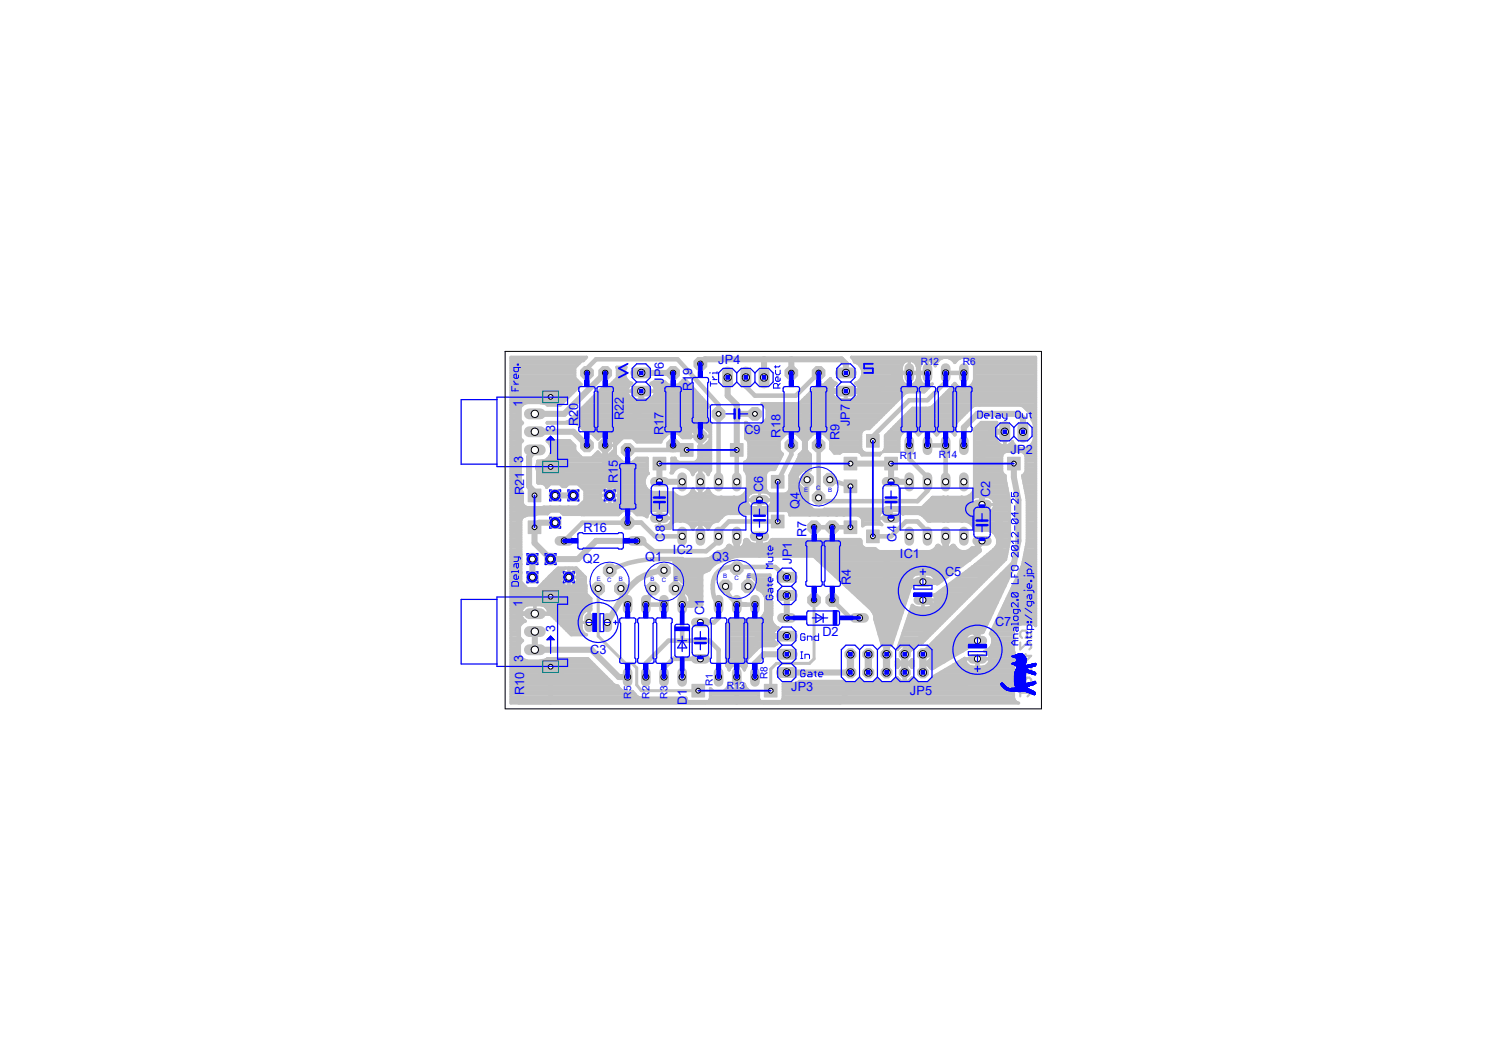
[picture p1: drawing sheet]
<svg xmlns="http://www.w3.org/2000/svg" width="210mm" height="148mm" viewBox="0 0 210 148" stroke-linecap="round" stroke-linejoin="round" font-family="sans-serif">
<defs><g id="words">
<g font-size="1.8" fill="#00f">
<text x="92.7" y="53.6" transform="rotate(-90 92.7 53.6)">JP6</text>
<text x="100.3" y="50.9">JP4</text>
<text x="72.9" y="56.9" transform="rotate(-90 72.9 56.9)">1</text>
<text x="80.7" y="59.5" transform="rotate(-90 80.7 59.5)">R20</text>
<text x="87.1" y="58.6" transform="rotate(-90 87.1 58.6)">R22</text>
<text x="96.6" y="54.6" transform="rotate(-90 96.6 54.6)">R19</text>
<text x="118.7" y="59.5" transform="rotate(-90 118.7 59.5)">JP7</text>
<text x="73.1" y="64.6" transform="rotate(-90 73.1 64.6)">3</text>
<text x="77.5" y="60.3" transform="rotate(-90 77.5 60.3)">3</text>
<text x="92.6" y="60.7" transform="rotate(-90 92.6 60.7)">R17</text>
<text x="103.9" y="60.6">C9</text>
<text x="109" y="61.1" transform="rotate(-90 109 61.1)">R18</text>
<text x="117.2" y="61.4" transform="rotate(-90 117.2 61.4)">R9</text>
<text x="141.1" y="63.4">JP2</text>
<text x="73.2" y="69.1" transform="rotate(-90 73.2 69.1)">R21</text>
<text x="86.3" y="67.4" transform="rotate(-90 86.3 67.4)">R15</text>
<text x="106.6" y="68.7" transform="rotate(-90 106.6 68.7)">C6</text>
<text x="111.6" y="71.1" transform="rotate(-90 111.6 71.1)">Q4</text>
<text x="138.3" y="69.4" transform="rotate(-90 138.3 69.4)">C2</text>
<text x="81.5" y="74.3">R16</text>
<text x="92.8" y="75.6" transform="rotate(-90 92.8 75.6)">C8</text>
<text x="93.9" y="77.3">IC2</text>
<text x="112.6" y="75" transform="rotate(-90 112.6 75)">R7</text>
<text x="125.2" y="75.6" transform="rotate(-90 125.2 75.6)">C4</text>
<text x="125.6" y="78">IC1</text>
<text x="81.4" y="78.7">Q2</text>
<text x="90.1" y="78.4">Q1</text>
<text x="99.4" y="78.4">Q3</text>
<text x="110.6" y="78.7" transform="rotate(-90 110.6 78.7)">JP1</text>
<text x="118.8" y="81.7" transform="rotate(-90 118.8 81.7)">R4</text>
<text x="132" y="80.5">C5</text>
<text x="72.9" y="84.8" transform="rotate(-90 72.9 84.8)">1</text>
<text x="77.5" y="88.2" transform="rotate(-90 77.5 88.2)">3</text>
<text x="98.3" y="85.9" transform="rotate(-90 98.3 85.9)">C1</text>
<text x="114.9" y="88.8">D2</text>
<text x="138.9" y="87.4">C7</text>
<text x="73.1" y="92.5" transform="rotate(-90 73.1 92.5)">3</text>
<text x="82.4" y="91.3">C3</text>
<text x="73.2" y="97" transform="rotate(-90 73.2 97)">R10</text>
<text x="95.9" y="98.4" transform="rotate(-90 95.9 98.4)">D1</text>
<text x="110.4" y="96.5">JP3</text>
<text x="127" y="97.1">JP5</text>
</g>
<g font-size="1.4" fill="#00f">
<text x="128.6" y="51">R12</text>
<text x="134.5" y="51">R6</text>
<text x="125.6" y="64.1">R11</text>
<text x="131.1" y="64">R14</text>
<text x="99.5" y="95.8" transform="rotate(-90 99.5 95.8)">R1</text>
<text x="107.1" y="94.9" transform="rotate(-90 107.1 94.9)">R8</text>
<text x="88.1" y="97.5" transform="rotate(-90 88.1 97.5)">R5</text>
<text x="90.7" y="97.5" transform="rotate(-90 90.7 97.5)">R2</text>
<text x="93.2" y="97.5" transform="rotate(-90 93.2 97.5)">R3</text>
<text x="101.5" y="96.1">R13</text>
</g>
<g font-size=".8" fill="#00f">
<text x="112.3" y="68.7">E</text>
<text x="114" y="68.4">C</text>
<text x="115.6" y="68.7">B</text>
<text x="83.4" y="81.1">E</text>
<text x="84.8" y="81.3">C</text>
<text x="86.4" y="81.1">B</text>
<text x="90.8" y="81.1">B</text>
<text x="92.4" y="81.3">C</text>
<text x="94.2" y="81.1">E</text>
<text x="101" y="80.7">B</text>
<text x="102.6" y="81">C</text>
<text x="104.3" y="80.7">E</text>
</g>
</g></defs>
<path d="M142.5 96.7h1.5l-.5 .5M142.5 89.7v1l1-1h.2l.3 .3v.4l-.3 .3M142.5 94.6v1l1-1h.2l.3 .3v.4l-.3 .3M142.5 96.2v1M143.2 91.3v1l.8-.7h-1.5M143.7 93h-1l-.2 .2v.5l.2 .3M143.7 93l.3 .2v.5l-.3 .3h-1M143.7 93l-1 1M144 88.1v1h-.8l.3-.5v-.3l-.3-.2h-.5l-.2 .2v.5l.2 .3" fill="none" stroke="#c0c0c0" stroke-width=".3"/>
<g fill="none" stroke="#c0c0c0" stroke-width=".63">
<path d="M82 52.1v-.7l1.2-1.2h11.4l5.7 6.3v10.8M114.3 52.1l-3.2 3.1h-5.7l-1.3-1.2v-1.3M115.6 54.6l-3.2 3.2v7.6h.3v5.7M129.5 52.1h-4.4l-2.6 2.5M134.6 52.1h-2.6v1.2l-2.5 2.6h-2.5l-5.1 5v.7M87.6 62.8h8.3M88.9 75.5h1v.3M89.5 75.5l.4 .3M94 62.2v.6M94.6 78.1l-.3 .3v3.8M95.3 74.9h-3.9l-1.9-1.9h-8.2l-2.5 2.5M95.9 78.7a.75 .75 0 0 1-.6-.6h-3.3a15.4 15.4 0 0 0-6.9 1.5"/>
<path d="M97.8 60.9v14M102.9 62.8v4.5M102.9 79.2v.1M106 69.8v1.3M108.6 72.8h-6.8l-1.5 1.5v1.2l-1.7 1.5h-7.3l-1.4-1.2M110.5 62.2v1.3l-1.9 3.8M113.7 73.6h5M114.3 62.2v7.3l.1 .5h13.7l1.4-1.5v-1.9l-2.5-2.5v-1.9M115.9 67l2.8 .9M121.9 74.9h2.5l2.1-2.1h1.6l1.4 1.5v.6M123.8 71.1l.6 1.2M129.5 62.2h2.5v5.1"/>
<path d="M137.1 70.4v.7M76.9 83.3v2.4h-4.5v12.3h44.9l1.6-2.2h15.7l1.9-1.9v-1.9M76.9 93.1v4.9M90.2 94.5v-1.9l3.1-3.1h5.8l1.2 1.2v3.8M91.1 82.2l-.9 2.2h2.5M95.3 84.4v5.1M95.3 92v2.5M97.8 92h-3.8l-1.3 1.3v1.2M101.3 81.9a2.92 2.92 0 0 0 2.8 2.5M102.9 94.5v3.5M102.9 84.4h2.5M104.4 81.9h2.3l.6 .6"/>
<path d="M109.9 80.6l-1.7-1.4h-6.3a2.5 2.5 0 0 0-2.4 3 3.1 3.1 0 0 0 .8 2.2v1.9l-.6 .6h-1.9M116.2 83.8l2.5 2.5h1.3M126.3 93.9v1.9M128.9 83.8h.6l2.2 2.2M133.9 86.3l2.6 2.5v.7"/>
</g>
<g fill="none" stroke="#c0c0c0" stroke-width=".85">
<path d="M76.9 55.4l-.4-.2h-4.1v30.5M84.5 52.1l-5.7 5.7h-4.1M89.5 54.6v2.5M89.5 57.1l-5 5.1v3.2M89.5 57.1h4.5l3.8 3.8M89.5 52.1h4.5M97.8 50.8l.6-.6h19.1l.6 .6v1.3M101.6 52.7v2.5l1.3 1.3v6.3M102.9 57.8h2.5M106.7 50.2v2.5M110.5 50.2v1.9M115.6 54.6h6.9"/>
<path d="M72.4 71.1h40.3M74.3 78.1v2.5M74.7 62.8l-.8 1v4.1l.7 .8 .1 .5M74.7 60.3h5.4l1.9 1.9M76.9 65.2v.2h8.2v3.8M77.5 69.2h2.6M77.5 73h-2.2l-.7 .6v2.2l2.3 2.3h3.8l2.5-2.6h5.7M92.1 64.7v2.6h3.2M92.1 71.1v1.2M92.7 79.6a7.1 7.1 0 0 0-5.5 3.4M94.6 78.8h4.8M94.6 79.5h4"/>
<path d="M98.9 79.4l-1.1 .6v4.4h-2.5M98.9 79.4h.1M99.4 78h1.4M99.6 78.7h.1M99.6 78.7l-.7 .7M100.2 77.3h35.9M100.4 78.1h.1M100.4 78.1l-.8 .6M101.7 77.9l-1.3 .2M101.7 76.5h.3M102.9 75.5h.1M102.9 74.9v2.5"/>
<path d="M102.9 77.4l-3.8 1.3h-3.2M102.9 77.4v.1M102.9 76.5h.1M102.9 75.8h.1M103.8 76.5h16.6M104.2 75.8h.2M106 75.5h.1M106 74.9v2.5M106 75.8h.1M107.7 75.8h12.3M113.7 77.4l8.2 7.6a1.92 1.92 0 0 1 .4 1.4l1.1 3.6h.9l2.7-8.1a1.32 1.32 0 0 1 .3-1.7l.6-.3h1.9a1.38 1.38 0 0 1 1.1 1.4l4.3-3.2M114.3 78h21"/>
<path d="M115.1 78.8h19.1M116 79.5h17.3M118.7 64.7h5.7v2.6h2.6M123.8 71.1h14l1.9 1.9v5.1l-13.4 13.3M123.8 77.4h-21.7l-.4 .5M123.8 77.4l5.1 .7M123.8 77.4v14M128.9 78.1h6.3M128.9 78.1v3.2M130.9 76.5h.3M132 75.5h.1M132 74.9v3.2"/>
<path d="M132 76.5h.1M132 75.8h.1M132.9 76.5h.3M135.2 78.1l1.5-1.3-.9-.1a1.62 1.62 0 0 1-2.7-.4 1.28 1.28 0 0 1-2.1 0l-.1 .2-.4 .5-.7 .2h-7l-.4-.2-.3-.2h-1.3a1.04 1.04 0 0 1-.8-1.3l-12.2 .1a1.14 1.14 0 0 1-1 .6h-1.5a1.42 1.42 0 0 1-1.1-.7 1.32 1.32 0 0 1-.9 1.3 1.32 1.32 0 0 1-1.5-.5 1.44 1.44 0 0 1-1.5 .9l-.9 .9-.5 .2h-4.6v.2l.3 .4v1.5l-.2 .2h.6l.8 .9v1a1.15 1.15 0 0 1 .8 .9v1M137.1 75.5l-1.9 2.6M140.3 60.3h-1.9l-1.3 1.9v8.2M140.7 79.5h.5M141.5 78.8h.1M141.6 78.7l-12.7 12.7M141.6 64.7v1.9l.6 3.2v5.7l-.6 3.2M141.6 78.7l-4.5 9.4h-1.4a1.34 1.34 0 0 0-1.1 .9 1.34 1.34 0 0 0 .3 1.4l-4.8 2.8-.5-.6 .7-.7v-1.1l-.4-.4zM142.8 60.3v-1.9l-.6-.6h-5.7l-1.9 1.9v2.5"/>
<path d="M74.7 88.2v2.5h7.9l3.8 3.8h1.2M79.4 80.6h-2.5v2.7M87.2 83v-.8h-.5l.9 2.2M87.2 83l-2.4 3.9M94.6 80.3h3.2M95.3 82.2v2.3M95.3 81h2.5M95.8 82.2h-1.5M95.8 82.5h2M95.8 81.8h2M96.5 83.3h1.3M96.6 84h1.2"/>
<path d="M107.3 82.5v6.3M109.9 88.8h-3.9l-3.1 3.2v2.5M109.9 91.4h-3.2l-1.3 1.2v1.9M109.9 93.9h8.8M109.9 83.1v3.2M116.8 80.3h10.5M117.6 81h9.3M118.4 81.8h8.6M119.2 82.5h7.5M120 83.3h6.5M120.8 84h5.4M121.6 84.8h4.4"/>
<path d="M122.1 85.5h3.7M122.3 86.3h3.2M122.5 87h2.8M122.7 87.8h2.3M122.9 88.5h1.9M123.1 89.2h1.4M123.8 91.4h.1M123.8 90.8h.1M123.8 90h.1M126.9 81.2h4M128.9 91.4v2.5M128.9 91.4h1.4"/>
<path d="M128.9 81h.1M128.9 80.3h.1M128.9 93.7h.1M128.9 93h.1M128.9 92.2h.1M128.9 91.5h.1M130 93h.4M130 92.2h1.7M130.3 90.8h4M130.3 90h4.3M130.3 91.5h2.7M130.4 80.3h1.9"/>
<path d="M130.9 81h.4M131 89.2h3.5M131.7 88.5h3.2M132.5 87.8h4.8M133.2 87h4.4M134 86.3h4M134.5 89.5h2M134.7 85.5h3.6M135.5 84.8h3.2M136.2 84h2.9M136.5 89.2h.1M136.5 88.5h.1"/>
<path d="M136.5 88.1v1.4M137 83.3h2.4M137.7 82.5h2M138.5 81.8h1.6M139.2 81h1.3M140 80.3h.8"/>
</g>
<g fill="none" stroke="#c0c0c0" stroke-width=".42">
<path d="M71.3 50.4h10.2l.4-.5h-10.6v48.3h70.9l-.3-.2-.3-.2-.1-.4v-3l.1-.3a1.77 1.77 0 0 1 0-1.4M71.3 56.6h1.6M71.3 59.6h1.2M71.3 52.1h9M71.3 59.9h1M71.3 59.3h1.4M71.3 58.9h1.6M71.3 58.6h1.3M71.3 58.3h1.1M71.3 57.9h1M71.3 57.6h1M71.3 57.2h1.1"/>
<path d="M71.3 56.9h1.3M71.3 56.2h7.3M71.3 55.8h7.7M71.3 55.5h8M71.3 55.2h8.3M71.3 54.8h8.7M71.3 54.5h9.1M71.3 54.1h9.4M71.3 53.8h9.7M71.3 53.5h9.6M71.3 53.1h9.3M71.3 52.8h9"/>
<path d="M71.3 52.5h9M71.3 51.7h9M71.3 51.4h9M71.3 51.1h9.3M71.3 50.7h9.6M71.3 50h10.4M72.6 56.9a1.54 1.54 0 0 0 .4 2.2 1.5 1.5 0 0 0 0 2.5 1.54 1.54 0 0 0-.4 2.1M79.1 58.9h20M79.7 58.6h19.1M80 58.3h18.6M80.4 57.9h18.2M80.7 57.6h17.9"/>
<path d="M80.7 59.3l1.3 1.2h.6l.9 .8 .4-.4h1.1l.8 .7v1.2l-.8 .7h-1.1l-.4-.4-.9 .8h-1.4l-.9-1v-.7l-.8-.7-3.1 .1a1.54 1.54 0 0 1 .4 2.1M80.7 59.3h18.5M81 57.2h17.6M81.1 59.6h16.1M81.2 50.4l-.9 1v1.3l.9 1-2.9 2.9h-1.9l-.1-.2-.6-.2h-2.1l-.6 .2-.4 .5M81.4 56.9h17.4M81.4 59.9h15.5M81.7 56.6h17.2M82.1 56.2h16.5M82.4 55.8h15.9M82.8 55.5h5.2M83.1 55.2h4.6"/>
<path d="M83.4 54.8h4.2M83.8 54.5h3.8M84.1 54.1h3.6M84.5 53.8h3.4M85.5 53.5h2.6M85.8 53.1h1.8M86.2 52.1h1M86.2 52.8h1.2M86.2 52.5h1.1M86.2 51.7h1M86.2 51.4h1.2M87.2 51.7l.2-.4h-1.3l.1 .1v1.3l-1 1.1h-.7l-5 5-.5 .2h-2.6v.1h3.9l.4 .2"/>
<path d="M87.2 51.7a1.52 1.52 0 0 0 1 1.8l-.3 .3M87.9 53.8l-.3 .5v.3h1.9v1.2h-1a1.32 1.32 0 0 1-.9-1.1h3.9l-.1 .5-.3 .3-.5 .3h-1v-1.2h1.9v-.1M89.5 55.5h.1M89.5 55.2h.1M89.5 54.8h.1M91.1 53.5h1.9M91.1 55.5h6.9M91.2 53.8l-.3-.3 .4-.2h1.5l.5 .5h1.4l.9-.9 3.4 3.8-.4 .4v1.4l.6 .6v6.6l-.1 .1M91.2 53.8l.2 .3M91.2 53.8h5.2M91.4 55.2h6.2M91.4 54.1l.1 .4"/>
<path d="M91.4 54.1h5.3M91.5 54.8h5.8M91.5 54.5h5.5M95 53.5h1.1M95.3 53.1h.5M97.8 59.6v2.7M97.8 59.9h.1M98.4 59.6h.8M98.7 59.9h.5M104.1 59.6h17.5M104.1 59.9h16.6M104.1 59.3h.4"/>
<path d="M106.3 59.3h15.7M106.6 56.6h18.1M106.6 58.9h15.7M106.9 56.9h17.5M107 58.6h15.7M107.1 58.3h15.9M107.1 57.9h16.3M107.1 57.6h16.6M107.1 57.2h16.9M111.7 56.2h13.4M112.1 55.8h13.3M112.4 55.5h4.1"/>
<path d="M112.8 55.2h3.4M113.1 54.8h3M113.5 54.5h2.6M113.8 54.1h2.4M114.1 53.8h2.3M115.3 53.5h1.3M115.7 53.1h.5M116.2 54.1l-.1 .4M116.4 53.8l.4-.3-.3-.1-.5-.6-1 1h-.8l-2.4 2.4-.5 .1h-4.9l.7 .8v1.4l-1 1h-1.4l-.5-.5h-.1v2.2l.3 .3 .2 .3v2.1l-.4 .5-.2 .1v1.2l.1 .1M116.4 53.8l-.2 .3M118 55.5h.2M118 55.2h.2"/>
<path d="M118 54.8h.2M119 50h12.5M119.3 50.4h7.2M119.6 53.5h6.5M119.7 55.5h6M119.7 50.7h6.4M119.8 53.8l.3 .5v.3h-1.9v1.2h.9a1.32 1.32 0 0 0 1-1.1h-4l.2 .5 .2 .3 .6 .3h.9v-1.2h-1.9v-.1M119.8 53.8h6.9M119.9 55.2h6.2M120 54.1h9.7M120 53.1h5.9M120.1 54.8h6.5"/>
<path d="M120.1 54.5h9.2M120.1 51.1h5.8M120.3 52.8h5.6M120.3 51.4h5.6M120.4 52.5h5.5M120.4 51.7a1.52 1.52 0 0 1-1 1.8l.4 .3M120.4 51.7l-.2-.5-.4-.5-.5-.2-.2-.4-.2-.2h25.7v37.5a.85 .85 0 0 0-1-.2 1.84 1.84 0 0 0-1.4 0M120.4 52.1h9.1M120.4 51.7h5.5M124.5 59.9h8.9M124.8 59.6h8.6M125.1 59.3h8.3"/>
<path d="M125.5 58.9h8.1M125.8 58.6h8.1M125.9 52.8v.3M125.9 53.1l.2 .4M126.1 53.5a1.13 1.13 0 0 0 1.7 0M126.2 58.3h8.1M126.5 57.9h8.1M126.5 50.4a1.15 1.15 0 0 1 1.6 .9v1.5M126.5 50.4l-.3 .1-.3 .5v1.8M126.8 57.6h8.2M127 50.4h.1M127 50.3v3.5"/>
<path d="M127 53.8h.1M127 53.5h.1M127 53.1h.1M127 52.8h.1M127 52.5h.1M127 51.7h.1M127 51.4h.1M127 51.1h.1M127 50.7h.1M127.2 57.2h8.1M127.3 53.8h1.9M127.4 50.4h1.7"/>
<path d="M127.8 53.5h.9M127.8 50.7h.8M128 53.1l-.2 .4M128 53.1h.5M128 51.1h.4M128.1 52.8l-.1 .3M128.1 52.8h.3M128.1 52.5h.3M128.1 51.7h.3M128.1 51.4h.3M128.4 52.8l.1 .3M128.5 53.1l.2 .4"/>
<path d="M128.7 53.5l.2 .2a1.1 1.1 0 0 0 1.2 0M129.1 50.4a1.16 1.16 0 0 1 1.5 .7 1.46 1.46 0 0 1 1.2-1.2 1.46 1.46 0 0 1 1.5 .7 1.48 1.48 0 0 1 1.5-.7 1.48 1.48 0 0 1 1.3 1.2v1.9a1.5 1.5 0 0 1-1.2 1.2 1.5 1.5 0 0 1-1.6-.7l-.2 .3-.1 .2-2.9 2.8-.4 .2h-2.3l-3.8 3.8v1.8l-.3 .5 .1-.1M129.1 50.4l-.4 .3-.2 .3-.1 1.8M129.5 50.4h.1M129.5 50.3v3.5M129.5 53.8h.1M129.5 53.5h.1M129.5 53.1h.1M129.5 52.8h.1M129.5 52.5h.1M129.5 51.7h.1M129.5 51.4h.1"/>
<path d="M129.5 51.1h.1M129.5 50.7h.1M129.8 53.8h.2M130 50.4h1M130 56.9h5.6M130.2 53.6l-1.2 1.1h-2.3l-.4 .2-4.9 5a.94 .94 0 0 0-1.2 .6v2.1l.1 .3 .6 .4 2.1-.1-.1 .2M130.4 50.7h.3M130.4 56.6h14.2M130.6 51.1h.1M130.8 56.2h13.8M131.1 55.8h13.5M131.4 55.5h13.2"/>
<path d="M131.8 55.2h12.8M132.1 54.8h12.5M132.5 54.5h12.1M132.6 50h1.4M132.8 54.1h1.4M133.1 53.8h.5M133.1 50.4h.4M135 54.1h9.6M135.1 50h9.5M135.6 53.8h9M135.6 50.4h9M135.9 53.5h8.7"/>
<path d="M135.9 50.7h8.7M136 53.1h8.6M136 51.1h8.6M136.1 52.1h8.5M136.1 59.9h3M136.1 52.8h8.5M136.1 52.5h8.5M136.1 51.7h8.5M136.1 51.4h8.5M136.2 56.6l-.4 .1-2.2 2.3-.2 .4-.1 1.3-.4-.4M136.4 59.6h2.7M136.7 59.3h2.4"/>
<path d="M139.1 59.3l.1-.3h-2.2l-.9 .9v8.3l-.3 .5-.4 .5-.5 .2h-4.7l-.1 .1M142.5 56.6l.4 .1 1 1 .2 .5v.3l.3 .7v2.2a1.59 1.59 0 0 1-1.4 1.3 1.59 1.59 0 0 1-1.6-1.1v.1a1.32 1.32 0 0 1-1.1 .6v-1.9h-1.2a1.45 1.45 0 0 0 .9 1.9h.3v-2.1h-1.2v-.9M143 56.9h1.6M143.4 57.2h1.2M143.7 57.6h.9M143.9 57.9h.7M144.1 58.3h.5M144.1 58.6h.5M144.3 58.9h.3M144.4 59.6h.2M144.4 59.9h.2M144.4 59.3h.2"/>
<path d="M71.3 67.5h1.3M71.3 64.4h1.3M71.3 70.9h42M71.3 63h1M71.3 71.2h35.9M71.3 71.9h2.2M71.3 79.8h1.4M71.3 79.5h1.4M71.3 79.1h1.4M71.3 78.8h1.4M71.3 78.4h1.4M71.3 78.1h1.4"/>
<path d="M71.3 77.8h1.4M71.3 77.4h1.4M71.3 77.1h1.4M71.3 76.8h1.4M71.3 76.4h1.4M71.3 76h1.4M71.3 75.7h1.4M71.3 75.4h1.4M71.3 75h1.4M71.3 74.7h1.4M71.3 74.3h1.4M71.3 74h1.4"/>
<path d="M71.3 73.7h1.4M71.3 73.3h1.4M71.3 73h1.4M71.3 72.6h1.4M71.3 72.3h1.6M71.3 71.6h5.3M71.3 70.6h1.8M71.3 70.2h1.6M71.3 69.9h1.6M71.3 69.6h1.6M71.3 69.2h1.6M71.3 68.9h1.6"/>
<path d="M71.3 68.5h1.5M71.3 68.2h1.3M71.3 67.8h1.3M71.3 67.1h1.3M71.3 66.8h1.3M71.3 66.5h1.3M71.3 66.1h1.3M71.3 65.8h1.3M71.3 65.4h1.3M71.3 65.1h1.3M71.3 64.8h1.3M71.3 64.1h1.3"/>
<path d="M71.3 63.7h1.3M71.3 63.4h1.1M71.3 62.7h1M71.3 62.4h1.1M71.3 62h1.3M71.3 61.7h1.6M71.3 61.3h1.4M71.3 61h1.2M71.3 60.7h1M71.3 60.3h1M72.6 63.7v4.5M72.6 68.2l.3 .5v1.5"/>
<path d="M72.7 77.4h.1M72.7 78.7l.1 .1M72.7 79.9l.1 .1M75.1 67.1h14.9M75.1 66.8h14.9M75.1 66.5h15.1M75.1 66.1h15.4M75.1 65.8h15.3M75.1 65.4h15.3M75.1 65.1h15.3M75.1 64.8h15.3M75.7 67.5h14.3"/>
<path d="M76.2 67.8l.1 .3 .5-.5h1.4l.4 .3h.4l.4-.3h1.3l1 .9M76.2 67.8h.4M76.4 64.1h10.1M76.5 61.7h3.2M76.8 63.7l-.5 .5-.6 .2M76.8 63.7h4.3M76.8 62h3.2M76.8 70.8h.1M76.9 63.4h3.8M76.9 62.4h3.4M77 63h3.4M77 62.7h3.3"/>
<path d="M77.4 79.8h1M77.7 79.5h1M78.2 70.8h.1M78.4 71.6h8.2M78.4 67.8h.7M79.4 70.8h.1M79.4 79.3v2.5M79.4 79.8h.1M79.4 79.5h.1M80.1 79.5h.5M80.4 79.8h.6M80.9 70.6h23.7"/>
<path d="M81 67.8h9.1M81.3 70.2h3.1M81.3 68.2h3M81.6 69.9h2.4M81.7 68.5v1.3l-1 1-7.1 .1-.5-.4-.2-.3M81.7 69.6h2.2M81.7 69.2h2.2M81.7 68.9h2.2M81.7 68.5h2.3M81.7 60.3h14.8M82.8 60.7h10.3M82.8 63.7h3.4"/>
<path d="M83.1 61h.7M83.2 63.4h.5M83.9 69.2h2.5M84.5 60.9v2.6M84.5 62.2h1.3M84.5 63h.1M84.5 63.4h.1M84.5 62.7h.1M84.5 62.4h.1M84.5 62h.1M84.5 61.7h.1M84.5 61.3h.1"/>
<path d="M84.5 61h.1M85.1 67.9v2.5M85.1 70.2h.1M85.1 69.9h.1M85.1 69.6h.1M85.1 69.2h.1M85.1 68.9h.1M85.1 68.5h.1M85.1 68.2h.1M85.2 61h7.6M85.2 63.4h.7M85.5 61.3h1.2"/>
<path d="M85.6 63h.3M85.8 62.7h.1M85.8 62.4h.1M85.8 62h.3M85.8 61.7h.6M85.9 70.2h18.5M85.9 68.2h4.4M86.2 69.9h18.1M86.2 68.5h4.4M86.4 69.6h17.9M86.4 69.2h8.1M86.4 68.9h7.7"/>
<path d="M86.8 64.4h-11.7v3v.1h.6l.5 .3M88.5 64.4h1.9M88.6 61.3h3.9M88.6 71.6h2M88.8 64.1h1.6M88.9 61.7h3.4M90 71.9h.4M90.4 65.8l.1 .3M90.4 71.9l-.1 .3-.5-.3h-.9l-.5-.6h-1.4l-.6 .6-7.7-.1-.5-.4h-1.4l-.3 .4h-1.4l-.4 .1h-1.1l-.3 .2a.68 .68 0 0 0-.6 .5v8.6l1 1M90.5 66.1h.1M90.5 66.1l-.3 .4M91.2 71.2a1.08 1.08 0 0 0-.8 .7"/>
<path d="M91.8 73.7h1.8M92.1 72.3h1.8M92.1 71.9h.1M92.1 71.2v2.2M92.1 73.3h.1M92.1 73h.1M92.1 72.6h.1M92.1 72.3h.1M92.1 71.6h.1M93 71.2a1.18 1.18 0 0 1 .9 1.4M93.3 73.3l-.3 .1h-1.4l.3 .4h1.7a.82 .82 0 0 1 .7-1h1.2l.6 .2 .4 .4 .2 .5 .2-.2M93.3 73.3h.4"/>
<path d="M93.6 71.6h13.3M93.7 73h.2M93.8 64.4h.7M93.8 65.8l-.1 .2h.2l.1-.2M93.8 71.9h7.3M93.8 65.8h.2M93.8 65.4h.6M93.8 65.1h5.4M93.8 64.8h5.4M93.8 64.1h.5M93.9 72.6l-.6 .7M93.9 72.6h6.5"/>
<path d="M93.9 72.3h6.8M94 65.8a1.5 1.5 0 0 1 2.5 0M94.2 64l.3 .4 .3 .2h2.1l.3-.2 .4-.5v-1.6h.7l.8-.8v-1.1l-.8-.8h-1.1l-.8 .8v.7h-1.1l-.6-.6h-1.4l-1 1v.2h-3.4l-.5-.6h-1.4l-1.1 1v1.4l1.1 1.1h1.4l.5-.6h1.5v1.8M94.3 64h-.5v1.8M94.8 60.7h1.6M95 72.8h.1M95.2 61h1.2M96.1 73h3.4M96.1 69.2h3.4M96.1 65.4h3.1M96.4 60.9h2.7M96.4 73.3h.8"/>
<path d="M96.4 68.9h.8M96.5 65.8l.2 .5 .4-.5M96.5 65.8h.6M96.6 73.7h.3M96.6 68.5h.3M96.6 66.1h.2M96.9 73.7a1.09 1.09 0 0 1 1.9 0M97.1 65.8a1.12 1.12 0 0 1 1.8 .5l.2-.5M97.2 64.4h2M97.5 64.1h1.7M97.6 63h1.6M97.6 63.7h1.6"/>
<path d="M97.6 63.4h1.6M97.6 62.7h1.6M97.6 62.4h1.6M97.8 67.5h.1M97.8 65.5v3.5M97.8 73.1v1.2M97.8 67.3h.1M97.8 74h.1M97.8 73.7h.1M97.8 73.3h.1M97.8 68.9h.1M97.8 68.5h.1"/>
<path d="M97.8 68.2h.1M97.8 67.8h.1M97.8 67.1h.1M97.8 66.8h.1M97.8 66.5h.1M97.8 66.1h.1M97.8 65.8h.1M97.8 62h.1M97.8 61.7h.1M97.8 61.3h.1M97.8 61h.1M97.8 60.7h.1"/>
<path d="M97.8 60.3h.1M98.4 73.3h.8M98.4 68.9h.8M98.6 65.8h.5M98.6 62h.6M98.8 73.7h.2M98.8 68.5h.2M98.8 66.1h.1M99 61.7h.2M99.1 60.3h.1M99.1 61.3h.1M99.1 61h.1"/>
<path d="M99.1 60.7h.1M100.8 72.2l-.6 .6a1.32 1.32 0 0 0-1.3 1.1l-.1-.2M100.8 72.2h.1M103.7 69.2h.7M104 65.4h4.2M104 65.1h4.4M104 64.8h4.6M104 68.9h.8M104.1 65.8l.3 .5v1.9a1.61 1.61 0 0 1-2 1.2h-1.7a1.41 1.41 0 0 1-1.8-1.2 1.12 1.12 0 0 1-1.1 .9 1.12 1.12 0 0 1-1.1-.9 1.49 1.49 0 0 1-1.1 1.2 1.49 1.49 0 0 1-1.6-.6l-2.9-.1a1.48 1.48 0 0 1-.9-2.2M104.1 65.8h3M104.1 61h5.2M104.1 60.7h5.5"/>
<path d="M104.1 60.3h16.2M104.2 64.4h4.6M104.2 68.5h2.8M104.3 69.8h3.5M104.3 69.9l.1 .3M104.3 66.1h2.6M104.3 61.3h4.7M104.4 67.5h2.5M104.4 70.2l.3 .5 .4 .2M104.4 68.2h2.5M104.4 67.8h2.5M104.4 67.1h2.5"/>
<path d="M104.4 66.8h2.5M104.4 66.5h2.5M104.4 69.2l-.1 .7M104.5 64.1h4.4M104.5 61.7h4.3M104.6 63h4.3M104.6 63.7h4.5M104.6 63.4h4.7M104.6 62.7h4.2M104.6 62.4h4.2M104.6 62h4.2M104.8 68.9l-.4 .3"/>
<path d="M106 68.7v2.2M106 70.6h.1M106 70.2h.1M106 69.9h.1M106 69.6h.1M106 69.2h.1M106 68.9h.1M107.2 71.2l-.3 .5h-5.3l-.5 .2-.3 .3M107.2 71.2l.3-.1h2.1l.3 .1M107.5 70.6h5.4M107.7 69.2l.1 .7M107.7 69.2h4.9"/>
<path d="M107.7 70.2l-.3 .5-.4 .2M107.7 70.2h4.9M107.8 69.6h4.8M107.8 69.9l-.1 .3M107.8 69.9h4.8M109.9 68.9h2.7M109.9 71.2l.3 .3 .1 .4h9.5l.5 .4M109.9 71.2h25.8M110.2 71.6h12.7M110.2 68.5h2.5M110.3 67.5h1M110.3 68.2h1.7"/>
<path d="M110.3 67.8h1.4M110.3 67.1h1M110.3 66.8h1M110.3 66.5h1M110.4 66.1h1.2M110.6 65.8h1.4M110.7 65.4h2.5M110.9 65.1h2.3M111.1 64.8h2.1M111.3 64.4h1.9M111.3 67h1.4M111.3 60.7h2.2"/>
<path d="M111.5 64.1h1.7M111.6 63.5l.6-.6v-1.4l-1-1h-1.4l-1 1v1.4l.5 .5-1.1 2.2h-.7l-.3 .1-.3 .5v2.1l.3 .5-.2-.1h-1.9l-.3 .2M111.6 63.8l-1.3 2.6v1.9l-.1 .3-.6 .4-2.2-.1 .3 .3M111.6 63.8h.1M111.6 63.5v.3M111.6 63.5h.1M111.6 63.7h1.6M111.7 61h1.4M111.7 63.4h1.4M112 61.3h.8M112.1 63h.6M112.2 62.7h.4"/>
<path d="M112.2 62.4h.4M112.2 62h.4M112.2 61.7h.4M112.7 71.1h.2l.4 .4h9.8l.6-.4v.4l.7 .8M112.7 65.6v1.4M112.7 66.8h.1M112.7 66.5h.1M112.7 66.1h.1M112.7 65.8h.1M114.3 71.9v.1M115.1 60.7h5.1M115.5 61h4.7"/>
<path d="M115.8 61.3h4.4M116 62.4h4.2M116 62h4.2M116 61.7h4.2M116 62.7h4.2M116.3 63h4.1M116.8 71.9v.1M117.7 63l-.4 .3h-.8l-.5-.6v-1.2l-1-1h-1.4l-1 1v1.4l.6 .6v2.1h-1.1l-.8 .8v1.1l.8 .8h.6l-.1 1.9 1 1h1.4l.1-.1h13.3M117.8 71.9l.1 .1M119.8 63l.5 .4M119.8 71.9h2.9M120.3 72.3l.1 .3v.8l.2-.1"/>
<path d="M120.3 63.4l.1 .1h2.4l.1-.1M120.3 72.3h2.3M120.3 63.4h2.6M120.4 73.3h.2M120.4 73h2.5M120.4 72.6h2.3M122.6 72.3h1.9M122.6 72.3a1.12 1.12 0 0 0 .5 1l-.2-.1h-2l-.3 .1M122.7 71.9l-.1 .4M123.5 71.2a1.08 1.08 0 0 0-.8 .7M123.6 62.7h1.9M123.6 62.4h1.9"/>
<path d="M123.6 62h1.9M123.6 61.7h1.9M123.6 61.3h1.9M123.6 61h2M123.8 60.7h2M124.1 60.3h2.1M124.4 71.2v1.2M124.4 71.9h.1M124.4 72.3h.1M124.4 71.6h.1M125.4 71.2a.98 .98 0 0 1 .7 .6l.2-.1h2l.4 .2M125.9 71.6h15.1"/>
<path d="M126.2 60.3l.5-.2h.6l.5 .2M126.2 60.3l-.5 .4-.2 .6v1.7h-2.1M127.8 60.3l.4 .4a1.52 1.52 0 0 1 2.1-.4M127.8 60.3h.9M128.1 60.7h.2M128.7 71.9l.9 .9h5.3a1.39 1.39 0 0 1 1.2 1.3l2-.1 .5 .3 .4 .4M128.7 71.9h.1M128.7 70.9h6.7M128.8 71.9h12.2M129.1 70.6h6.2M129.1 72.3h11.9M129.4 70.2h6"/>
<path d="M129.5 72.6h11.5M129.8 69.9h5.7M129.8 72.8h.1M130.1 69.6h5.7M130.1 69.5l-1.4 1.4-.3 .2M130.1 69.5l.1 .1M130.3 60.3l.5 .4 .4-.4M130.3 60.3h.9M130.7 60.7h.2M131.2 60.3l.5-.2h.6l.6 .2M131.7 69.4h.1M131.7 72.8h.1"/>
<path d="M132.3 69.4h.1M132.3 72.8h.1M132.9 60.3h.5M133.2 60.7h.2M134.3 69.4h.1M134.3 72.8h.1M134.9 79.8h3.8M135.3 70.4h3.6M135.3 79.5h3.8M135.4 73h5.6M135.4 69.2h5.4M135.6 69.7l.6-.4h1.9a1.14 1.14 0 0 1 .8 1.1 1.14 1.14 0 0 1-.8 1.1h-1.9a1.14 1.14 0 0 1-.6-1.8z"/>
<path d="M135.7 68.9h5.1M135.8 73.3h5.2M135.8 79.1h3.6M135.9 73.7h5.1M135.9 68.5h4.8M136.1 67.5h4.4M136.1 64.4h3.8M136.1 63h8.5M136.1 74h4.9M136.1 68.2h4.5M136.1 67.8h4.4M136.1 67.1h4.3"/>
<path d="M136.1 66.8h4.2M136.1 66.5h4.2M136.1 66.1h3.9M136.1 65.8h3.8M136.1 65.4h3.8M136.1 65.1h3.8M136.1 64.8h3.8M136.1 64.1h3.8M136.1 63.7h3.8M136.1 63.4h3.9M136.1 62.7h8.5M136.1 62.4h5.8"/>
<path d="M136.1 62h3.4M136.1 61.7h3.1M136.1 61.3h3M136.1 61h3M136.1 60.7h3M136.1 60.3h4.2M136.1 78.9h.1M136.1 78.9l-5.2 4M136.2 78.8h3.5M136.7 78.4h3.4M137.1 78.1h3.3M137.1 70.9h.1"/>
<path d="M137.1 69.3v2.2M137.1 71.2h.1M137.1 70.6h.1M137.1 70.2h.1M137.1 69.9h.1M137.1 69.6h.1M137.5 77.8h3M137.9 77.4h2.7M138.3 77.1h2.3M138.4 69.6h2.5M138.6 71.2h2.4M138.7 74.3h2.3"/>
<path d="M138.7 76.8l-2.6 2.1M138.7 76.8h2M138.7 69.9h2.3M138.8 70.9h2.2M138.9 70.2h2.1M138.9 70.6h2.1M139 74.7a1.79 1.79 0 0 1 .1 1.7l-.4 .4M139 74.7h2M139.1 76.4h1.7M139.2 75h1.8M139.2 76h1.6M139.3 75.7h1.6"/>
<path d="M139.3 75.4h1.7M139.9 65.8l.1 .3 .3 .3v.5l.7 3v5.5l-.6 2.7M139.9 63.7v2.1M140 63.4l-.1 .3M140.3 62h.1M140.3 61.7h.1M140.3 61.3h.1M140.3 61h.1M140.3 60.7h.1M140.4 78.1l-11.7 11.7h-.5l-.9 .9-.5-.5h-.4v1.1h-.1v-1.1h-.5l-.5 .5M140.5 63l-.5 .4M141.1 62h.5"/>
<path d="M141.4 61.7h.1M142.4 79.8h2.2M142.5 79.5h2.1M142.6 63l.5 .4M142.7 79.1h1.9M142.8 78.8h1.8M142.8 66.5h1.8M142.8 78.4h1.8M142.8 66.8h1.8M142.9 78.1h1.7M142.9 67.1h1.7M143 67.5h1.6"/>
<path d="M143 77.8h1.6M143 77.4h1.6M143 67.8h1.6M143.1 68.2h1.5M143.1 66.1h1.5M143.1 63.4l.2 .3M143.1 77.1h1.5M143.1 63.4h1.5M143.2 76.8h1.4M143.2 68.5h1.4M143.3 64.4h1.3M143.3 65.8l-.5 .7 .6 3.1v6.2l-.7 3.4-4.4 9.3 .3 .7v.5"/>
<path d="M143.3 63.7v2.1M143.3 76.4h1.3M143.3 68.9h1.3M143.3 65.8h1.3M143.3 65.4h1.3M143.3 65.1h1.3M143.3 64.8h1.3M143.3 64.1h1.3M143.3 63.7h1.3M143.3 69.2h1.3M143.3 76h1.3M143.4 69.6h1.2"/>
<path d="M143.4 70.9h1.2M143.4 71.2h1.2M143.4 71.9h1.2M143.4 75.7h1.2M143.4 75.4h1.2M143.4 75h1.2M143.4 74.7h1.2M143.4 74.3h1.2M143.4 74h1.2M143.4 73.7h1.2M143.4 73.3h1.2M143.4 73h1.2"/>
<path d="M143.4 72.6h1.2M143.4 72.3h1.2M143.4 71.6h1.2M143.4 70.6h1.2M143.4 70.2h1.2M143.4 69.9h1.2M143.8 62.4h.8M144.1 62h.5M144.3 61.7h.3M144.4 61.3h.2M144.4 61h.2M144.4 60.7h.2"/>
<path d="M144.4 60.3h.2M71.3 94.5h13.4M71.3 81.9h2M71.3 91.4h1.2M71.3 93.9h12.6M71.3 82.2h10.5M71.3 98h24.8M71.3 97.6h24.5M71.3 97.3h17.6M71.3 96.9h17.3M71.3 96.6h15.9M71.3 96.2h15.3"/>
<path d="M71.3 95.9h15.1M71.3 95.5h14.4M71.3 95.2h14M71.3 94.9h13.7M71.3 94.2h13M71.3 93.5h12.3M71.3 93.2h12M71.3 92.8h11.6M71.3 92.5h11.3M71.3 92.1h1.9M71.3 91.8h1.5M71.3 91.1h1.1"/>
<path d="M71.3 90.8h1M71.3 90.4h1M71.3 90.1h1.2M71.3 89.7h1.4M71.3 89.4h1.6M71.3 89.1h1.3M71.3 88.7h1.1M71.3 88.3h1M71.3 88h1M71.3 87.7h1.1M71.3 87.3h1.3M71.3 87h1.6"/>
<path d="M71.3 86.7h1.9M71.3 86.3h1.6M71.3 86h1.4M71.3 85.6h3.3M71.3 85.3h1.5M71.3 85h1.6M71.3 84.6h2M71.3 84.2h11.2M71.3 83.9h11.2M71.3 83.6h11.2M71.3 83.2h10.9M71.3 82.9h10.5"/>
<path d="M71.3 82.5h10.5M71.3 81.5h1.7M71.3 81.2h1.4M71.3 80.9h1.4M71.3 80.5h1.4M71.3 80.1h1.4M72.3 90.4a1.62 1.62 0 0 0 1.3 1.9h2.1l.6-.2 .1-.2h5.7l3.2 3.3M74.6 85.3h.1M74.6 85h.1M74.6 84.6h.1M75.4 81.9h6.4M75.7 81.5h2.9"/>
<path d="M75.9 81.2l-.9 1M75.9 81.2v.1M75.9 81.2l2-1.9h2.6l1.2 1.3v.9M76 84.6h6.5M76 81.2h2.2M76.2 92.1h6.1M76.3 80.9h1.8M76.4 85h6.1M76.6 85.3h5.1M76.7 80.5h1.4M76.7 85.6h4.7M77 86h4.2"/>
<path d="M77 80.1h1.1M77.4 86.3h3.8M77.7 86.7h3.5M78.1 87h3.1M78.1 80.6h2.5M78.4 87.3h2.8M78.8 87.7h2.4M79.1 88h2.1M79.4 81.5h.1M79.4 81.2h.1M79.4 80.9h.1M79.4 80.5h.1"/>
<path d="M79.4 80.1h.1M79.5 88.3h2M80.3 81.5h1.4M80.6 81.2h1.1M80.6 80.9h1.1M80.6 80.5h1.1M80.6 80.1h.7M81.2 86.9h1.1M81.7 81.5l.1 .2v1.2M81.8 82.9l.7 .7M82.3 85.2v1.8M82.3 86.7h.1"/>
<path d="M82.3 86.3h.1M82.3 86h.1M82.3 85.6h.1M82.3 85.3h.1M82.5 83.6v1.6a1.11 1.11 0 0 0-1.3 .8v1.8a1.19 1.19 0 0 0 .7 .8h-2.1l-3.2-3a1.24 1.24 0 0 0-1.1-1.1h-.8v1.1h-2a1.24 1.24 0 0 1 1.1-1.1h.8v1.2h-1.9a1.11 1.11 0 0 0 .7 1 1.53 1.53 0 0 0-1.1 1.3 1.53 1.53 0 0 0 .7 1.5l-.4 .3-.3 .6M83.5 82.2v6.6l3.8 3.8h1l.6 .7v2.3l.6 .8h8M85.3 95.2l.4 .4 .6 .2a1.47 1.47 0 0 0 2 .7l.6 .7 .4 .3h6.5a.66 .66 0 0 0 .6 .6h2.1l.4-.1 .3-.5v-1.4a1.51 1.51 0 0 0 1.5 .5 1.51 1.51 0 0 0 1.1-1.1 .81 .81 0 0 0 .6 .7M88.1 96.6h.3M98.9 98h7.3M99.1 97.6h6.9M99.2 97.3h6.7M99.2 96.9h6.7"/>
<path d="M99.2 96.6h.6M99.2 96.2h.1M100.8 96.6h4.1M101.4 96.2h1M101.4 91.4h3.5M101.4 92.8h1.1M101.4 92.5h2.8M101.4 92.1h2.9M101.4 91.8h3.1M101.4 91.1h3.8M101.4 90.8h4.2M101.5 90.4h4.4"/>
<path d="M101.5 90.1h6.7M101.5 89.7h6.8M101.5 89.4h6.5M101.5 89.1h6.4M101.5 88.7h6.4M101.5 88.3h6.5M101.5 88h6.7M101.5 87.7h7.2M101.5 87.3h6.7M101.6 95.9h.4M101.6 93.2h.4M101.6 87h6.3"/>
<path d="M101.8 95.5h.1M101.8 93.5h.1M101.9 86.7h5.8M102.4 96.2l.4 .1 .5-.1M102.9 92.8v3.5M102.9 94.5h.1M102.9 93.9h.1M102.9 96.2h.1M102.9 95.9h.1M102.9 95.5h.1M102.9 95.2h.1M102.9 94.9h.1"/>
<path d="M102.9 94.2h.1M102.9 93.5h.1M102.9 93.2h.1M102.9 92.8h.1M103.2 92.8h1M103.3 96.2l.2-.1a.73 .73 0 0 0 .4-.6 1.46 1.46 0 0 0 2 1.1M103.3 96.2h1.1M103.7 93.2h.4M103.8 95.9h.3M103.9 95.5h.1M103.9 93.5h.1M104.4 80.5v1.4h3.2"/>
<path d="M104.4 81.5h.1M104.4 81.2h.1M104.4 80.9h.1M104.4 80.5h3.1M104.5 81.9h.1M105.3 80.9h2.2M105.7 81.2h1.9M105.8 82.2h1.8M105.8 81.5h1.8M105.9 96.6h.1M106.2 86.3h1.5M106.3 82.5h1.3"/>
<path d="M106.6 86h1.1M106.6 82.9l.3 .5v1.9a1.47 1.47 0 0 1-1.9 1.2h-3l-.5 .8-.1 5.6 .2 .1 .2 .6a1.1 1.1 0 0 1 1.1-.9 1.1 1.1 0 0 1 1 .9l.3-.6v-.6l.2-.5 1.6-1.6 .4-.1h1.7l.4-.3-.2-.2M106.6 82.9l-.3-.4-.5-.2v-1l-.8-.8h-.6l.3-.2h2.8l.1 2.3a1.5 1.5 0 0 0 .2 1.4v1.9a1.32 1.32 0 0 0 .9 1.8M106.6 82.9h.9M106.8 85.6h1M106.8 83.2h.7M106.9 85.3h.9M106.9 85h.9M106.9 84.6h.9M106.9 84.2h.9M106.9 83.9h.8M106.9 83.6h.7"/>
<path d="M108 88.3l-.1 .5h1.9v.1h-1.9l.1 .4 .3 .4M108.7 87.7l-.4 .2-.3 .4M109.1 98h32.7M109.3 97.6h32.3M109.3 97.3h32.2M109.3 96.9h32.2M109.3 96.6h32.2M109.3 96.2h32.2M109.3 95.9h32.3M109.3 95.5h32.2M111.5 95.2h6.3M113.7 83.8v8.2l-.7 .6h-4.6l-.8 .8v3"/>
<path d="M119.6 95.2h.8M120 94.9h.1M120 94.9l-.6 .6h-1.3l-.4-.4h-6.1l-.7 .4h-1.6v2l-.1 .3-.5 .3h-2.1l-.3-.1-.3-.2-.1-.3v-.9M120 94.9l.6 .6h1.3l.6-.6M122.2 95.2h.7M122.5 94.9h.1M124.7 95.2h3.3M125.1 94.9h.5M125.1 92.8h.6M125.1 92.5h.6M125.3 93.2h.1M125.3 92.1h.1"/>
<path d="M125.3 92.1l.5 .5h.5v-1.2h.1v1.2h.4l.5-.5 .3 .2v.7l-.3 .2-.5-.5h-.4v1.2h-.1v-1.2h-.5l-.5 .5-.2-.2v-.7zM125.3 90.7h.1M125.4 90.4h.2M125.5 90.1h2.4M125.6 89.7h3.2M125.7 89.4h3.4M125.9 89.1h3.6M126 88.7h3.8M126.1 88.3h4.1M126.2 88h4.3M126.3 94.5h.1M126.3 94.9h.1"/>
<path d="M126.3 94.2h.1M126.3 93.5h.1M126.3 93.2h.1M126.3 92.8h.1M126.3 92.5h.1M126.3 92.1h.1M126.3 91.8h.1M126.3 91.1h.1M126.3 90.8h.1M126.3 90.4h.1M126.3 87.7h4.6M126.4 87.3h4.8"/>
<path d="M126.5 87h5M126.7 86.7h5.2M126.8 86.3h5.4M126.9 86h5.6M127 92.8h.6M127 92.5h.6M127 85.6h5.9M127.1 94.9h.5M127.1 90.4h.5M127.1 85.3h6.1M127.2 85h6.4M127.3 93.2h.1"/>
<path d="M127.3 92.1h.1M127.3 84.6h.2M128.9 84.6h.1M128.9 84.2h.1M128.9 83.9h.1M129.8 95.2h11.7M130.1 94.9h11.4M130.3 84.6h3.6M130.4 94.5h11.1M130.5 84.2h3.8M130.5 83.2h4.8M130.6 83.8h-1.7v1.1"/>
<path d="M130.6 83.9h4M130.6 83.6h4.4M130.8 94.2h10.8M130.9 82.9l-.5 .2 .1 .1a1.13 1.13 0 0 1-.9 1.7h-1.5l-.3-.1-.4-.3-2.1 6.2M130.9 82.9h4.7M131.2 82.5h4.8M131.4 93.9h10.1M131.7 82.2h4.6M132 93.5h9.5M132.2 81.9h4.5M132.6 93.2h8.9M132.6 81.5h4.4"/>
<path d="M133.1 81.2h4.2M133.1 92.8h1.9M133.5 80.9h4.2M133.7 92.5h1.1M134 80.5h4.1M134.3 92.1h.4M134.5 80.1h3.9M134.7 91.9l-4.3 2.5v.2l-.9 .9h-1.3l-.9-.9-.5 .5h-.4v-1.2h-.1v1.2h-.5l-.5-.5-.8 .9h-1.4l-.6-.6M134.7 91.9h.1M134.7 92h3.6M136.5 92v1.1M136.5 92.8h.1"/>
<path d="M136.5 92.5h.1M136.5 92.1h.1M137.8 91.1h3.8M137.9 90.8h3.6M137.9 92.8h3.7M138.1 91.4h3.4M138.2 92.5h3.7M138.3 92.1h3.3M138.3 91.8h3.2M138.3 90.4h3.2M138.3 88.3h3.2M138.4 88.7h3.1"/>
<path d="M138.5 90.1h3M138.5 88h3.1M138.6 89.1h2.9M138.6 89.7l-.2 .6-.4 .4-.5 .2a1.13 1.13 0 0 1 .8 1.2 1.13 1.13 0 0 1-1.1 1h-1.5a1.16 1.16 0 0 1-1-1.2M138.6 89.7h2.9M138.6 89.4h3M138.7 87.7h3M138.8 87.3h3.3M139 87h5.6M139.2 86.7h5.4M139.3 86.3h5.3M139.5 86h5.1"/>
<path d="M139.6 85.6h5M139.8 85.3h4.8M140 85h4.6M140.1 84.6h4.5M140.3 84.2h4.3M140.5 83.9h4.1M140.6 83.6h4M140.8 83.2h3.8M140.9 82.9h3.7M141.1 82.5h3.5M141.3 82.2h3.3M141.4 81.9h3.2"/>
<path d="M141.5 91.8l.1 .3M141.6 81.5h3M141.6 92.7h.1M141.6 87.8h.1M141.6 87.8l-.1 .3 .1 1.1-.1 .3v1.4l.1 .2-.1 .7M141.6 92.1l.3 .3-.3 .3M141.7 81.2h2.9M141.9 87.5h.1M141.9 92.4v.1M141.9 80.9h2.7M142.1 80.5h2.5M142.2 87.2v.1"/>
<path d="M142.2 87.2h.1M142.2 87.2l-.6 .6M142.2 80.1h2.4M144.6 87.3h.1"/>
<circle cx="85.1" cy="69.2" r="1.37"/>
<circle cx="79.4" cy="80.6" r="1.36"/>
</g>
<path d="M118.7 91.4v2.5M121.2 91.4v2.5M123.8 91.4v2.5M126.3 91.4v2.5M128.9 91.4v2.5" fill="none" stroke="#c0c0c0" stroke-width="1"/>
<path d="M102.9 66.6v1.3" fill="none" stroke="#c0c0c0" stroke-width="1.4"/>
<circle cx="102.9" cy="67.3" r=".43" fill="#fff"/>
<circle cx="102.9" cy="67.3" r=".43" fill="none" stroke="#000" stroke-width=".14"/>
<path d="M100.3 66.6v1.3" fill="none" stroke="#c0c0c0" stroke-width="1.4"/>
<circle cx="100.3" cy="67.3" r=".43" fill="#fff"/>
<circle cx="100.3" cy="67.3" r=".43" fill="none" stroke="#000" stroke-width=".14"/>
<path d="M100.3 74.2v1.3" fill="none" stroke="#c0c0c0" stroke-width="1.4"/>
<circle cx="100.3" cy="74.9" r=".43" fill="#fff"/>
<circle cx="100.3" cy="74.9" r=".43" fill="none" stroke="#000" stroke-width=".14"/>
<path d="M102.9 74.2v1.3" fill="none" stroke="#c0c0c0" stroke-width="1.4"/>
<circle cx="102.9" cy="74.9" r=".43" fill="#fff"/>
<circle cx="102.9" cy="74.9" r=".43" fill="none" stroke="#000" stroke-width=".14"/>
<path d="M97.8 66.6v1.3" fill="none" stroke="#c0c0c0" stroke-width="1.4"/>
<circle cx="97.8" cy="67.3" r=".43" fill="#fff"/>
<circle cx="97.8" cy="67.3" r=".43" fill="none" stroke="#000" stroke-width=".14"/>
<path d="M95.3 66.6v1.3" fill="none" stroke="#c0c0c0" stroke-width="1.4"/>
<circle cx="95.2" cy="67.3" r=".43" fill="#fff"/>
<circle cx="95.2" cy="67.3" r=".43" fill="none" stroke="#000" stroke-width=".14"/>
<path d="M97.8 74.2v1.3" fill="none" stroke="#c0c0c0" stroke-width="1.4"/>
<circle cx="97.8" cy="74.9" r=".43" fill="#fff"/>
<circle cx="97.8" cy="74.9" r=".43" fill="none" stroke="#000" stroke-width=".14"/>
<path d="M95.3 74.2v1.3" fill="none" stroke="#c0c0c0" stroke-width="1.4"/>
<circle cx="95.2" cy="74.9" r=".43" fill="#fff"/>
<circle cx="95.2" cy="74.9" r=".43" fill="none" stroke="#000" stroke-width=".14"/>
<circle cx="82" cy="52.1" r=".97" fill="#c0c0c0"/>
<circle cx="82" cy="52.1" r=".97" fill="none" stroke="#c0c0c0" stroke-width=".14"/>
<circle cx="82" cy="52.1" r=".38" fill="#fff"/>
<circle cx="82" cy="52.1" r=".38" fill="none" stroke="#000" stroke-width=".14"/>
<circle cx="82" cy="62.2" r=".97" fill="#c0c0c0"/>
<circle cx="82" cy="62.2" r=".97" fill="none" stroke="#c0c0c0" stroke-width=".14"/>
<circle cx="82" cy="62.2" r=".38" fill="#fff"/>
<circle cx="82" cy="62.2" r=".38" fill="none" stroke="#000" stroke-width=".14"/>
<circle cx="84.5" cy="62.2" r=".97" fill="#c0c0c0"/>
<circle cx="84.5" cy="62.2" r=".97" fill="none" stroke="#c0c0c0" stroke-width=".14"/>
<circle cx="84.5" cy="62.2" r=".38" fill="#fff"/>
<circle cx="84.5" cy="62.2" r=".38" fill="none" stroke="#000" stroke-width=".14"/>
<circle cx="84.5" cy="52.1" r=".97" fill="#c0c0c0"/>
<circle cx="84.5" cy="52.1" r=".97" fill="none" stroke="#c0c0c0" stroke-width=".14"/>
<circle cx="84.5" cy="52.1" r=".38" fill="#fff"/>
<circle cx="84.5" cy="52.1" r=".38" fill="none" stroke="#000" stroke-width=".14"/>
<circle cx="87.6" cy="62.8" r=".97" fill="#c0c0c0"/>
<circle cx="87.6" cy="62.8" r=".97" fill="none" stroke="#c0c0c0" stroke-width=".14"/>
<circle cx="87.6" cy="62.8" r=".38" fill="#fff"/>
<circle cx="87.6" cy="62.8" r=".38" fill="none" stroke="#000" stroke-width=".14"/>
<circle cx="87.6" cy="73" r=".97" fill="#c0c0c0"/>
<circle cx="87.6" cy="73" r=".97" fill="none" stroke="#c0c0c0" stroke-width=".14"/>
<circle cx="87.6" cy="73" r=".38" fill="#fff"/>
<circle cx="87.6" cy="73" r=".38" fill="none" stroke="#000" stroke-width=".14"/>
<path d="M78.1 75.5h1.3" fill="none" stroke="#c0c0c0" stroke-width="1.4"/>
<circle cx="78.8" cy="75.5" r=".43" fill="#fff"/>
<circle cx="78.8" cy="75.5" r=".43" fill="none" stroke="#000" stroke-width=".14"/>
<path d="M88.3 75.5h1.3" fill="none" stroke="#c0c0c0" stroke-width="1.4"/>
<circle cx="88.9" cy="75.5" r=".43" fill="#fff"/>
<circle cx="88.9" cy="75.5" r=".43" fill="none" stroke="#000" stroke-width=".14"/>
<circle cx="110.5" cy="62.2" r=".97" fill="#c0c0c0"/>
<circle cx="110.5" cy="62.2" r=".97" fill="none" stroke="#c0c0c0" stroke-width=".14"/>
<circle cx="110.5" cy="62.2" r=".38" fill="#fff"/>
<circle cx="110.5" cy="62.2" r=".38" fill="none" stroke="#000" stroke-width=".14"/>
<circle cx="110.5" cy="52.1" r=".97" fill="#c0c0c0"/>
<circle cx="110.5" cy="52.1" r=".97" fill="none" stroke="#c0c0c0" stroke-width=".14"/>
<circle cx="110.5" cy="52.1" r=".38" fill="#fff"/>
<circle cx="110.5" cy="52.1" r=".38" fill="none" stroke="#000" stroke-width=".14"/>
<circle cx="97.8" cy="60.9" r=".97" fill="#c0c0c0"/>
<circle cx="97.8" cy="60.9" r=".97" fill="none" stroke="#c0c0c0" stroke-width=".14"/>
<circle cx="97.8" cy="60.9" r=".38" fill="#fff"/>
<circle cx="97.8" cy="60.9" r=".38" fill="none" stroke="#000" stroke-width=".14"/>
<circle cx="97.8" cy="50.8" r=".97" fill="#c0c0c0"/>
<circle cx="97.8" cy="50.8" r=".97" fill="none" stroke="#c0c0c0" stroke-width=".14"/>
<circle cx="97.8" cy="50.8" r=".38" fill="#fff"/>
<circle cx="97.8" cy="50.8" r=".38" fill="none" stroke="#000" stroke-width=".14"/>
<circle cx="100.3" cy="57.8" r=".97" fill="#c0c0c0"/>
<circle cx="100.3" cy="57.8" r=".97" fill="none" stroke="#c0c0c0" stroke-width=".14"/>
<circle cx="100.3" cy="57.8" r=".33" fill="#fff"/>
<circle cx="100.3" cy="57.8" r=".33" fill="none" stroke="#000" stroke-width=".14"/>
<circle cx="105.4" cy="57.8" r=".97" fill="#c0c0c0"/>
<circle cx="105.4" cy="57.8" r=".97" fill="none" stroke="#c0c0c0" stroke-width=".14"/>
<circle cx="105.4" cy="57.8" r=".33" fill="#fff"/>
<circle cx="105.4" cy="57.8" r=".33" fill="none" stroke="#000" stroke-width=".14"/>
<path d="M88.8 52.1h1.5" fill="none" stroke="#c0c0c0" stroke-width="1.5"/>
<circle cx="89.5" cy="52.1" r=".51" fill="#fff"/>
<circle cx="89.5" cy="52.1" r=".51" fill="none" stroke="#000" stroke-width=".14"/>
<path d="M88.8 54.6h1.5" fill="none" stroke="#c0c0c0" stroke-width="1.5"/>
<circle cx="89.5" cy="54.6" r=".51" fill="#fff"/>
<circle cx="89.5" cy="54.6" r=".51" fill="none" stroke="#000" stroke-width=".14"/>
<path d="M117.4 52.1h1.5" fill="none" stroke="#c0c0c0" stroke-width="1.5"/>
<circle cx="118.1" cy="52.1" r=".51" fill="#fff"/>
<circle cx="118.1" cy="52.1" r=".51" fill="none" stroke="#000" stroke-width=".14"/>
<path d="M117.4 54.6h1.5" fill="none" stroke="#c0c0c0" stroke-width="1.5"/>
<circle cx="118.1" cy="54.6" r=".51" fill="#fff"/>
<circle cx="118.1" cy="54.6" r=".51" fill="none" stroke="#000" stroke-width=".14"/>
<path d="M128.1 91.1l.5-.5h.6l.4 .5v.6l-.4 .4h-.6l-.5-.4z" fill-rule="evenodd" fill="#c0c0c0"/>
<path d="M128.1 91.1l.5-.5h.6l.4 .5v.6l-.4 .4h-.6l-.5-.4z" fill="none" stroke="#c0c0c0" stroke-width=".14"/>
<circle cx="128.9" cy="91.4" r=".51" fill="#fff"/>
<circle cx="128.9" cy="91.4" r=".51" fill="none" stroke="#000" stroke-width=".14"/>
<path d="M128.1 93.6l.5-.5h.6l.4 .5v.6l-.4 .5h-.6l-.5-.5z" fill-rule="evenodd" fill="#c0c0c0"/>
<path d="M128.1 93.6l.5-.5h.6l.4 .5v.6l-.4 .5h-.6l-.5-.5z" fill="none" stroke="#c0c0c0" stroke-width=".14"/>
<circle cx="128.9" cy="93.9" r=".51" fill="#fff"/>
<circle cx="128.9" cy="93.9" r=".51" fill="none" stroke="#000" stroke-width=".14"/>
<path d="M125.6 91.1l.4-.5h.6l.5 .5v.6l-.5 .4h-.6l-.4-.4z" fill-rule="evenodd" fill="#c0c0c0"/>
<path d="M125.6 91.1l.4-.5h.6l.5 .5v.6l-.5 .4h-.6l-.4-.4z" fill="none" stroke="#c0c0c0" stroke-width=".14"/>
<circle cx="126.3" cy="91.4" r=".51" fill="#fff"/>
<circle cx="126.3" cy="91.4" r=".51" fill="none" stroke="#000" stroke-width=".14"/>
<path d="M125.6 93.6l.4-.5h.6l.5 .5v.6l-.5 .5h-.6l-.4-.5z" fill-rule="evenodd" fill="#c0c0c0"/>
<path d="M125.6 93.6l.4-.5h.6l.5 .5v.6l-.5 .5h-.6l-.4-.5z" fill="none" stroke="#c0c0c0" stroke-width=".14"/>
<circle cx="126.3" cy="93.9" r=".51" fill="#fff"/>
<circle cx="126.3" cy="93.9" r=".51" fill="none" stroke="#000" stroke-width=".14"/>
<path d="M123 91.1l.5-.5h.6l.4 .5v.6l-.4 .4h-.6l-.5-.4z" fill-rule="evenodd" fill="#c0c0c0"/>
<path d="M123 91.1l.5-.5h.6l.4 .5v.6l-.4 .4h-.6l-.5-.4z" fill="none" stroke="#c0c0c0" stroke-width=".14"/>
<circle cx="123.8" cy="91.4" r=".51" fill="#fff"/>
<circle cx="123.8" cy="91.4" r=".51" fill="none" stroke="#000" stroke-width=".14"/>
<path d="M123 93.6l.5-.5h.6l.4 .5v.6l-.4 .5h-.6l-.5-.5z" fill-rule="evenodd" fill="#c0c0c0"/>
<path d="M123 93.6l.5-.5h.6l.4 .5v.6l-.4 .5h-.6l-.5-.5z" fill="none" stroke="#c0c0c0" stroke-width=".14"/>
<circle cx="123.8" cy="93.9" r=".51" fill="#fff"/>
<circle cx="123.8" cy="93.9" r=".51" fill="none" stroke="#000" stroke-width=".14"/>
<path d="M120.5 91.1l.4-.5h.6l.5 .5v.6l-.5 .4h-.6l-.4-.4z" fill-rule="evenodd" fill="#c0c0c0"/>
<path d="M120.5 91.1l.4-.5h.6l.5 .5v.6l-.5 .4h-.6l-.4-.4z" fill="none" stroke="#c0c0c0" stroke-width=".14"/>
<circle cx="121.2" cy="91.4" r=".51" fill="#fff"/>
<circle cx="121.2" cy="91.4" r=".51" fill="none" stroke="#000" stroke-width=".14"/>
<path d="M120.5 93.6l.4-.5h.6l.5 .5v.6l-.5 .5h-.6l-.4-.5z" fill-rule="evenodd" fill="#c0c0c0"/>
<path d="M120.5 93.6l.4-.5h.6l.5 .5v.6l-.5 .5h-.6l-.4-.5z" fill="none" stroke="#c0c0c0" stroke-width=".14"/>
<circle cx="121.2" cy="93.9" r=".51" fill="#fff"/>
<circle cx="121.2" cy="93.9" r=".51" fill="none" stroke="#000" stroke-width=".14"/>
<path d="M118 91.1l.5-.5h.5l.5 .5v.6l-.5 .4h-.5l-.5-.4z" fill-rule="evenodd" fill="#c0c0c0"/>
<path d="M118 91.1l.5-.5h.5l.5 .5v.6l-.5 .4h-.5l-.5-.4z" fill="none" stroke="#c0c0c0" stroke-width=".14"/>
<circle cx="118.7" cy="91.4" r=".51" fill="#fff"/>
<circle cx="118.7" cy="91.4" r=".51" fill="none" stroke="#000" stroke-width=".14"/>
<path d="M118 93.6l.5-.5h.5l.5 .5v.6l-.5 .5h-.5l-.5-.5z" fill-rule="evenodd" fill="#c0c0c0"/>
<path d="M118 93.6l.5-.5h.5l.5 .5v.6l-.5 .5h-.5l-.5-.5z" fill="none" stroke="#c0c0c0" stroke-width=".14"/>
<circle cx="118.7" cy="93.9" r=".51" fill="#fff"/>
<circle cx="118.7" cy="93.9" r=".51" fill="none" stroke="#000" stroke-width=".14"/>
<path d="M105.4 74.9h1.3" fill="none" stroke="#c0c0c0" stroke-width="1.4"/>
<circle cx="106" cy="74.9" r=".43" fill="#fff"/>
<circle cx="106" cy="74.9" r=".43" fill="none" stroke="#000" stroke-width=".14"/>
<path d="M105.4 69.8h1.3" fill="none" stroke="#c0c0c0" stroke-width="1.4"/>
<circle cx="106" cy="69.8" r=".43" fill="#fff"/>
<circle cx="106" cy="69.8" r=".43" fill="none" stroke="#000" stroke-width=".14"/>
<path d="M91.4 72.3h1.4" fill="none" stroke="#c0c0c0" stroke-width="1.4"/>
<circle cx="92.1" cy="72.3" r=".43" fill="#fff"/>
<circle cx="92.1" cy="72.3" r=".43" fill="none" stroke="#000" stroke-width=".14"/>
<path d="M91.4 67.3h1.4" fill="none" stroke="#c0c0c0" stroke-width="1.4"/>
<circle cx="92.1" cy="67.3" r=".43" fill="#fff"/>
<circle cx="92.1" cy="67.3" r=".43" fill="none" stroke="#000" stroke-width=".14"/>
<circle cx="83.5" cy="82.2" r=".97" fill="#c0c0c0"/>
<circle cx="83.5" cy="82.2" r=".97" fill="none" stroke="#c0c0c0" stroke-width=".14"/>
<circle cx="83.5" cy="82.2" r=".43" fill="#fff"/>
<circle cx="83.5" cy="82.2" r=".43" fill="none" stroke="#000" stroke-width=".14"/>
<circle cx="85.1" cy="79.6" r=".97" fill="#c0c0c0"/>
<circle cx="85.1" cy="79.6" r=".97" fill="none" stroke="#c0c0c0" stroke-width=".14"/>
<circle cx="85.1" cy="79.6" r=".43" fill="#fff"/>
<circle cx="85.1" cy="79.6" r=".43" fill="none" stroke="#000" stroke-width=".14"/>
<circle cx="86.7" cy="82.2" r=".97" fill="#c0c0c0"/>
<circle cx="86.7" cy="82.2" r=".97" fill="none" stroke="#c0c0c0" stroke-width=".14"/>
<circle cx="86.7" cy="82.2" r=".43" fill="#fff"/>
<circle cx="86.7" cy="82.2" r=".43" fill="none" stroke="#000" stroke-width=".14"/>
<path d="M128.2 83.8h1.3" fill="none" stroke="#c0c0c0" stroke-width="1.4"/>
<circle cx="128.9" cy="83.8" r=".43" fill="#fff"/>
<circle cx="128.9" cy="83.8" r=".43" fill="none" stroke="#000" stroke-width=".14"/>
<path d="M128.2 81.2h1.3" fill="none" stroke="#c0c0c0" stroke-width="1.4"/>
<circle cx="128.9" cy="81.2" r=".43" fill="#fff"/>
<circle cx="128.9" cy="81.2" r=".43" fill="none" stroke="#000" stroke-width=".14"/>
<path d="M135.8 89.5h1.4" fill="none" stroke="#c0c0c0" stroke-width="1.4"/>
<circle cx="136.5" cy="89.5" r=".43" fill="#fff"/>
<circle cx="136.5" cy="89.5" r=".43" fill="none" stroke="#000" stroke-width=".14"/>
<path d="M135.8 92h1.4" fill="none" stroke="#c0c0c0" stroke-width="1.4"/>
<circle cx="136.5" cy="92" r=".43" fill="#fff"/>
<circle cx="136.5" cy="92" r=".43" fill="none" stroke="#000" stroke-width=".14"/>
<circle cx="94" cy="62.2" r=".97" fill="#c0c0c0"/>
<circle cx="94" cy="62.2" r=".97" fill="none" stroke="#c0c0c0" stroke-width=".14"/>
<circle cx="94" cy="62.2" r=".38" fill="#fff"/>
<circle cx="94" cy="62.2" r=".38" fill="none" stroke="#000" stroke-width=".14"/>
<circle cx="94" cy="52.1" r=".97" fill="#c0c0c0"/>
<circle cx="94" cy="52.1" r=".97" fill="none" stroke="#c0c0c0" stroke-width=".14"/>
<circle cx="94" cy="52.1" r=".38" fill="#fff"/>
<circle cx="94" cy="52.1" r=".38" fill="none" stroke="#000" stroke-width=".14"/>
<path d="M92.7 83.7v1.3" fill="none" stroke="#c0c0c0" stroke-width="1.4"/>
<circle cx="92.7" cy="84.4" r=".43" fill="#fff"/>
<circle cx="92.7" cy="84.4" r=".43" fill="none" stroke="#000" stroke-width=".14"/>
<path d="M92.7 93.9v1.3" fill="none" stroke="#c0c0c0" stroke-width="1.4"/>
<circle cx="92.7" cy="94.5" r=".43" fill="#fff"/>
<circle cx="92.7" cy="94.5" r=".43" fill="none" stroke="#000" stroke-width=".14"/>
<path d="M90.2 83.7v1.3" fill="none" stroke="#c0c0c0" stroke-width="1.4"/>
<circle cx="90.2" cy="84.4" r=".43" fill="#fff"/>
<circle cx="90.2" cy="84.4" r=".43" fill="none" stroke="#000" stroke-width=".14"/>
<path d="M90.2 93.9v1.3" fill="none" stroke="#c0c0c0" stroke-width="1.4"/>
<circle cx="90.2" cy="94.5" r=".43" fill="#fff"/>
<circle cx="90.2" cy="94.5" r=".43" fill="none" stroke="#000" stroke-width=".14"/>
<path d="M97.2 86.9h1.3" fill="none" stroke="#c0c0c0" stroke-width="1.4"/>
<circle cx="97.8" cy="86.9" r=".43" fill="#fff"/>
<circle cx="97.8" cy="86.9" r=".43" fill="none" stroke="#000" stroke-width=".14"/>
<path d="M97.2 92h1.3" fill="none" stroke="#c0c0c0" stroke-width="1.4"/>
<circle cx="97.8" cy="92" r=".43" fill="#fff"/>
<circle cx="97.8" cy="92" r=".43" fill="none" stroke="#000" stroke-width=".14"/>
<path d="M95.3 83.7v1.3" fill="none" stroke="#c0c0c0" stroke-width="1.4"/>
<circle cx="95.2" cy="84.4" r=".43" fill="#fff"/>
<circle cx="95.2" cy="84.4" r=".43" fill="none" stroke="#000" stroke-width=".14"/>
<path d="M95.3 93.9v1.3" fill="none" stroke="#c0c0c0" stroke-width="1.4"/>
<circle cx="95.2" cy="94.5" r=".43" fill="#fff"/>
<circle cx="95.2" cy="94.5" r=".43" fill="none" stroke="#000" stroke-width=".14"/>
<path d="M82.3 86.3v1.3" fill="none" stroke="#c0c0c0" stroke-width="1.4"/>
<circle cx="82.3" cy="86.9" r=".43" fill="#fff"/>
<circle cx="82.3" cy="86.9" r=".43" fill="none" stroke="#000" stroke-width=".14"/>
<path d="M84.8 86.3v1.3" fill="none" stroke="#c0c0c0" stroke-width="1.4"/>
<circle cx="84.8" cy="86.9" r=".43" fill="#fff"/>
<circle cx="84.8" cy="86.9" r=".43" fill="none" stroke="#000" stroke-width=".14"/>
<path d="M87.6 83.7v1.3" fill="none" stroke="#c0c0c0" stroke-width="1.4"/>
<circle cx="87.6" cy="84.4" r=".43" fill="#fff"/>
<circle cx="87.6" cy="84.4" r=".43" fill="none" stroke="#000" stroke-width=".14"/>
<path d="M87.6 93.9v1.3" fill="none" stroke="#c0c0c0" stroke-width="1.4"/>
<circle cx="87.6" cy="94.5" r=".43" fill="#fff"/>
<circle cx="87.6" cy="94.5" r=".43" fill="none" stroke="#000" stroke-width=".14"/>
<circle cx="113.7" cy="73.6" r=".97" fill="#c0c0c0"/>
<circle cx="113.7" cy="73.6" r=".97" fill="none" stroke="#c0c0c0" stroke-width=".14"/>
<circle cx="113.7" cy="73.6" r=".38" fill="#fff"/>
<circle cx="113.7" cy="73.6" r=".38" fill="none" stroke="#000" stroke-width=".14"/>
<circle cx="113.7" cy="83.8" r=".97" fill="#c0c0c0"/>
<circle cx="113.7" cy="83.8" r=".97" fill="none" stroke="#c0c0c0" stroke-width=".14"/>
<circle cx="113.7" cy="83.8" r=".38" fill="#fff"/>
<circle cx="113.7" cy="83.8" r=".38" fill="none" stroke="#000" stroke-width=".14"/>
<circle cx="104.4" cy="81.9" r=".97" fill="#c0c0c0"/>
<circle cx="104.4" cy="81.9" r=".97" fill="none" stroke="#c0c0c0" stroke-width=".14"/>
<circle cx="104.4" cy="81.9" r=".43" fill="#fff"/>
<circle cx="104.4" cy="81.9" r=".43" fill="none" stroke="#000" stroke-width=".14"/>
<circle cx="102.9" cy="79.3" r=".97" fill="#c0c0c0"/>
<circle cx="102.9" cy="79.3" r=".97" fill="none" stroke="#c0c0c0" stroke-width=".14"/>
<circle cx="102.9" cy="79.3" r=".43" fill="#fff"/>
<circle cx="102.9" cy="79.3" r=".43" fill="none" stroke="#000" stroke-width=".14"/>
<circle cx="101.3" cy="81.9" r=".97" fill="#c0c0c0"/>
<circle cx="101.3" cy="81.9" r=".97" fill="none" stroke="#c0c0c0" stroke-width=".14"/>
<circle cx="101.3" cy="81.9" r=".43" fill="#fff"/>
<circle cx="101.3" cy="81.9" r=".43" fill="none" stroke="#000" stroke-width=".14"/>
<path d="M100.3 93.9v1.3" fill="none" stroke="#c0c0c0" stroke-width="1.4"/>
<circle cx="100.3" cy="94.5" r=".43" fill="#fff"/>
<circle cx="100.3" cy="94.5" r=".43" fill="none" stroke="#000" stroke-width=".14"/>
<path d="M100.3 83.7v1.3" fill="none" stroke="#c0c0c0" stroke-width="1.4"/>
<circle cx="100.3" cy="84.4" r=".43" fill="#fff"/>
<circle cx="100.3" cy="84.4" r=".43" fill="none" stroke="#000" stroke-width=".14"/>
<path d="M129.5 61.6v1.3" fill="none" stroke="#c0c0c0" stroke-width="1.4"/>
<circle cx="129.5" cy="62.2" r=".43" fill="#fff"/>
<circle cx="129.5" cy="62.2" r=".43" fill="none" stroke="#000" stroke-width=".14"/>
<path d="M129.5 51.4v1.3" fill="none" stroke="#c0c0c0" stroke-width="1.4"/>
<circle cx="129.5" cy="52.1" r=".43" fill="#fff"/>
<circle cx="129.5" cy="52.1" r=".43" fill="none" stroke="#000" stroke-width=".14"/>
<circle cx="114.3" cy="62.2" r=".97" fill="#c0c0c0"/>
<circle cx="114.3" cy="62.2" r=".97" fill="none" stroke="#c0c0c0" stroke-width=".14"/>
<circle cx="114.3" cy="62.2" r=".38" fill="#fff"/>
<circle cx="114.3" cy="62.2" r=".38" fill="none" stroke="#000" stroke-width=".14"/>
<circle cx="114.3" cy="52.1" r=".97" fill="#c0c0c0"/>
<circle cx="114.3" cy="52.1" r=".97" fill="none" stroke="#c0c0c0" stroke-width=".14"/>
<circle cx="114.3" cy="52.1" r=".38" fill="#fff"/>
<circle cx="114.3" cy="52.1" r=".38" fill="none" stroke="#000" stroke-width=".14"/>
<path d="M127 61.6v1.3" fill="none" stroke="#c0c0c0" stroke-width="1.4"/>
<circle cx="127" cy="62.2" r=".43" fill="#fff"/>
<circle cx="127" cy="62.2" r=".43" fill="none" stroke="#000" stroke-width=".14"/>
<path d="M127 51.4v1.3" fill="none" stroke="#c0c0c0" stroke-width="1.4"/>
<circle cx="127" cy="52.1" r=".43" fill="#fff"/>
<circle cx="127" cy="52.1" r=".43" fill="none" stroke="#000" stroke-width=".14"/>
<path d="M132 51.4v1.3" fill="none" stroke="#c0c0c0" stroke-width="1.4"/>
<circle cx="132" cy="52.1" r=".43" fill="#fff"/>
<circle cx="132" cy="52.1" r=".43" fill="none" stroke="#000" stroke-width=".14"/>
<path d="M132 61.6v1.3" fill="none" stroke="#c0c0c0" stroke-width="1.4"/>
<circle cx="132" cy="62.2" r=".43" fill="#fff"/>
<circle cx="132" cy="62.2" r=".43" fill="none" stroke="#000" stroke-width=".14"/>
<path d="M142.8 59.6v1.4" fill="none" stroke="#c0c0c0" stroke-width="1.5"/>
<circle cx="142.8" cy="60.3" r=".51" fill="#fff"/>
<circle cx="142.8" cy="60.3" r=".51" fill="none" stroke="#000" stroke-width=".14"/>
<path d="M140.3 59.6v1.4" fill="none" stroke="#c0c0c0" stroke-width="1.5"/>
<circle cx="140.3" cy="60.3" r=".51" fill="#fff"/>
<circle cx="140.3" cy="60.3" r=".51" fill="none" stroke="#000" stroke-width=".14"/>
<path d="M136.4 70.4h1.4" fill="none" stroke="#c0c0c0" stroke-width="1.4"/>
<circle cx="137.1" cy="70.4" r=".43" fill="#fff"/>
<circle cx="137.1" cy="70.4" r=".43" fill="none" stroke="#000" stroke-width=".14"/>
<path d="M136.4 75.5h1.4" fill="none" stroke="#c0c0c0" stroke-width="1.4"/>
<circle cx="137.1" cy="75.5" r=".43" fill="#fff"/>
<circle cx="137.1" cy="75.5" r=".43" fill="none" stroke="#000" stroke-width=".14"/>
<path d="M123.8 72.3h1.3" fill="none" stroke="#c0c0c0" stroke-width="1.4"/>
<circle cx="124.4" cy="72.3" r=".43" fill="#fff"/>
<circle cx="124.4" cy="72.3" r=".43" fill="none" stroke="#000" stroke-width=".14"/>
<path d="M123.8 67.3h1.3" fill="none" stroke="#c0c0c0" stroke-width="1.4"/>
<circle cx="124.4" cy="67.3" r=".43" fill="#fff"/>
<circle cx="124.4" cy="67.3" r=".43" fill="none" stroke="#000" stroke-width=".14"/>
<path d="M134.6 51.4v1.3" fill="none" stroke="#c0c0c0" stroke-width="1.4"/>
<circle cx="134.6" cy="52.1" r=".43" fill="#fff"/>
<circle cx="134.6" cy="52.1" r=".43" fill="none" stroke="#000" stroke-width=".14"/>
<path d="M134.6 61.6v1.3" fill="none" stroke="#c0c0c0" stroke-width="1.4"/>
<circle cx="134.6" cy="62.2" r=".43" fill="#fff"/>
<circle cx="134.6" cy="62.2" r=".43" fill="none" stroke="#000" stroke-width=".14"/>
<path d="M134.6 66.6v1.3" fill="none" stroke="#c0c0c0" stroke-width="1.4"/>
<circle cx="134.6" cy="67.3" r=".43" fill="#fff"/>
<circle cx="134.6" cy="67.3" r=".43" fill="none" stroke="#000" stroke-width=".14"/>
<path d="M132 66.6v1.3" fill="none" stroke="#c0c0c0" stroke-width="1.4"/>
<circle cx="132" cy="67.3" r=".43" fill="#fff"/>
<circle cx="132" cy="67.3" r=".43" fill="none" stroke="#000" stroke-width=".14"/>
<path d="M132 74.2v1.3" fill="none" stroke="#c0c0c0" stroke-width="1.4"/>
<circle cx="132" cy="74.9" r=".43" fill="#fff"/>
<circle cx="132" cy="74.9" r=".43" fill="none" stroke="#000" stroke-width=".14"/>
<path d="M134.6 74.2v1.3" fill="none" stroke="#c0c0c0" stroke-width="1.4"/>
<circle cx="134.6" cy="74.9" r=".43" fill="#fff"/>
<circle cx="134.6" cy="74.9" r=".43" fill="none" stroke="#000" stroke-width=".14"/>
<path d="M129.5 66.6v1.3" fill="none" stroke="#c0c0c0" stroke-width="1.4"/>
<circle cx="129.5" cy="67.3" r=".43" fill="#fff"/>
<circle cx="129.5" cy="67.3" r=".43" fill="none" stroke="#000" stroke-width=".14"/>
<path d="M127 66.6v1.3" fill="none" stroke="#c0c0c0" stroke-width="1.4"/>
<circle cx="127" cy="67.3" r=".43" fill="#fff"/>
<circle cx="127" cy="67.3" r=".43" fill="none" stroke="#000" stroke-width=".14"/>
<path d="M129.5 74.2v1.3" fill="none" stroke="#c0c0c0" stroke-width="1.4"/>
<circle cx="129.5" cy="74.9" r=".43" fill="#fff"/>
<circle cx="129.5" cy="74.9" r=".43" fill="none" stroke="#000" stroke-width=".14"/>
<path d="M127 74.2v1.3" fill="none" stroke="#c0c0c0" stroke-width="1.4"/>
<circle cx="127" cy="74.9" r=".43" fill="#fff"/>
<circle cx="127" cy="74.9" r=".43" fill="none" stroke="#000" stroke-width=".14"/>
<circle cx="94.3" cy="82.2" r=".97" fill="#c0c0c0"/>
<circle cx="94.3" cy="82.2" r=".97" fill="none" stroke="#c0c0c0" stroke-width=".14"/>
<circle cx="94.3" cy="82.2" r=".43" fill="#fff"/>
<circle cx="94.3" cy="82.2" r=".43" fill="none" stroke="#000" stroke-width=".14"/>
<circle cx="92.7" cy="79.6" r=".97" fill="#c0c0c0"/>
<circle cx="92.7" cy="79.6" r=".97" fill="none" stroke="#c0c0c0" stroke-width=".14"/>
<circle cx="92.7" cy="79.6" r=".43" fill="#fff"/>
<circle cx="92.7" cy="79.6" r=".43" fill="none" stroke="#000" stroke-width=".14"/>
<circle cx="91.1" cy="82.2" r=".97" fill="#c0c0c0"/>
<circle cx="91.1" cy="82.2" r=".97" fill="none" stroke="#c0c0c0" stroke-width=".14"/>
<circle cx="91.1" cy="82.2" r=".43" fill="#fff"/>
<circle cx="91.1" cy="82.2" r=".43" fill="none" stroke="#000" stroke-width=".14"/>
<path d="M101.6 51.9v1.6" fill="none" stroke="#c0c0c0" stroke-width="1.5"/>
<circle cx="101.6" cy="52.7" r=".51" fill="#fff"/>
<circle cx="101.6" cy="52.7" r=".51" fill="none" stroke="#000" stroke-width=".14"/>
<path d="M104.1 51.9v1.6" fill="none" stroke="#c0c0c0" stroke-width="1.5"/>
<circle cx="104.1" cy="52.7" r=".51" fill="#fff"/>
<circle cx="104.1" cy="52.7" r=".51" fill="none" stroke="#000" stroke-width=".14"/>
<path d="M106.7 51.9v1.6" fill="none" stroke="#c0c0c0" stroke-width="1.5"/>
<circle cx="106.7" cy="52.7" r=".51" fill="#fff"/>
<circle cx="106.7" cy="52.7" r=".51" fill="none" stroke="#000" stroke-width=".14"/>
<path d="M105.4 93.9v1.3" fill="none" stroke="#c0c0c0" stroke-width="1.4"/>
<circle cx="105.4" cy="94.5" r=".43" fill="#fff"/>
<circle cx="105.4" cy="94.5" r=".43" fill="none" stroke="#000" stroke-width=".14"/>
<path d="M105.4 83.7v1.3" fill="none" stroke="#c0c0c0" stroke-width="1.4"/>
<circle cx="105.4" cy="84.4" r=".43" fill="#fff"/>
<circle cx="105.4" cy="84.4" r=".43" fill="none" stroke="#000" stroke-width=".14"/>
<path d="M102.9 93.9v1.3" fill="none" stroke="#c0c0c0" stroke-width="1.4"/>
<circle cx="102.9" cy="94.5" r=".43" fill="#fff"/>
<circle cx="102.9" cy="94.5" r=".43" fill="none" stroke="#000" stroke-width=".14"/>
<path d="M102.9 83.7v1.3" fill="none" stroke="#c0c0c0" stroke-width="1.4"/>
<circle cx="102.9" cy="84.4" r=".43" fill="#fff"/>
<circle cx="102.9" cy="84.4" r=".43" fill="none" stroke="#000" stroke-width=".14"/>
<circle cx="112.7" cy="67" r=".97" fill="#c0c0c0"/>
<circle cx="112.7" cy="67" r=".97" fill="none" stroke="#c0c0c0" stroke-width=".14"/>
<circle cx="112.7" cy="67" r=".43" fill="#fff"/>
<circle cx="112.7" cy="67" r=".43" fill="none" stroke="#000" stroke-width=".14"/>
<circle cx="114.3" cy="69.5" r=".97" fill="#c0c0c0"/>
<circle cx="114.3" cy="69.5" r=".97" fill="none" stroke="#c0c0c0" stroke-width=".14"/>
<circle cx="114.3" cy="69.5" r=".43" fill="#fff"/>
<circle cx="114.3" cy="69.5" r=".43" fill="none" stroke="#000" stroke-width=".14"/>
<circle cx="115.9" cy="67" r=".97" fill="#c0c0c0"/>
<circle cx="115.9" cy="67" r=".97" fill="none" stroke="#c0c0c0" stroke-width=".14"/>
<circle cx="115.9" cy="67" r=".43" fill="#fff"/>
<circle cx="115.9" cy="67" r=".43" fill="none" stroke="#000" stroke-width=".14"/>
<circle cx="116.2" cy="73.6" r=".97" fill="#c0c0c0"/>
<circle cx="116.2" cy="73.6" r=".97" fill="none" stroke="#c0c0c0" stroke-width=".14"/>
<circle cx="116.2" cy="73.6" r=".38" fill="#fff"/>
<circle cx="116.2" cy="73.6" r=".38" fill="none" stroke="#000" stroke-width=".14"/>
<circle cx="116.2" cy="83.8" r=".97" fill="#c0c0c0"/>
<circle cx="116.2" cy="83.8" r=".97" fill="none" stroke="#c0c0c0" stroke-width=".14"/>
<circle cx="116.2" cy="83.8" r=".38" fill="#fff"/>
<circle cx="116.2" cy="83.8" r=".38" fill="none" stroke="#000" stroke-width=".14"/>
<path d="M109.1 80.6h1.5" fill="none" stroke="#c0c0c0" stroke-width="1.5"/>
<circle cx="109.9" cy="80.6" r=".51" fill="#fff"/>
<circle cx="109.9" cy="80.6" r=".51" fill="none" stroke="#000" stroke-width=".14"/>
<path d="M109.1 83.1h1.5" fill="none" stroke="#c0c0c0" stroke-width="1.5"/>
<circle cx="109.9" cy="83.1" r=".51" fill="#fff"/>
<circle cx="109.9" cy="83.1" r=".51" fill="none" stroke="#000" stroke-width=".14"/>
<path d="M119.3 86.3h1.4" fill="none" stroke="#c0c0c0" stroke-width="1.4"/>
<circle cx="120" cy="86.3" r=".43" fill="#fff"/>
<circle cx="120" cy="86.3" r=".43" fill="none" stroke="#000" stroke-width=".14"/>
<path d="M109.2 86.3h1.3" fill="none" stroke="#c0c0c0" stroke-width="1.4"/>
<circle cx="109.9" cy="86.3" r=".43" fill="#fff"/>
<circle cx="109.9" cy="86.3" r=".43" fill="none" stroke="#000" stroke-width=".14"/>
<path d="M109.1 93.9h1.5" fill="none" stroke="#c0c0c0" stroke-width="1.5"/>
<circle cx="109.9" cy="93.9" r=".51" fill="#fff"/>
<circle cx="109.9" cy="93.9" r=".51" fill="none" stroke="#000" stroke-width=".14"/>
<path d="M109.1 91.4h1.5" fill="none" stroke="#c0c0c0" stroke-width="1.5"/>
<circle cx="109.9" cy="91.4" r=".51" fill="#fff"/>
<circle cx="109.9" cy="91.4" r=".51" fill="none" stroke="#000" stroke-width=".14"/>
<path d="M109.1 88.8h1.5" fill="none" stroke="#c0c0c0" stroke-width="1.5"/>
<circle cx="109.9" cy="88.8" r=".51" fill="#fff"/>
<circle cx="109.9" cy="88.8" r=".51" fill="none" stroke="#000" stroke-width=".14"/>
<path d="M73.9 90.7h1.5" fill="none" stroke="#c0c0c0" stroke-width="1.5"/>
<circle cx="74.7" cy="90.7" r=".51" fill="#fff"/>
<circle cx="74.7" cy="90.7" r=".51" fill="none" stroke="#000" stroke-width=".14"/>
<path d="M73.9 85.7h1.5" fill="none" stroke="#c0c0c0" stroke-width="1.5"/>
<circle cx="74.7" cy="85.7" r=".51" fill="#fff"/>
<circle cx="74.7" cy="85.7" r=".51" fill="none" stroke="#000" stroke-width=".14"/>
<path d="M73.9 88.2h1.5" fill="none" stroke="#c0c0c0" stroke-width="1.5"/>
<circle cx="74.7" cy="88.2" r=".51" fill="#fff"/>
<circle cx="74.7" cy="88.2" r=".51" fill="none" stroke="#000" stroke-width=".14"/>
<path d="M75.8 83.3h2.2" fill="none" stroke="#c0c0c0" stroke-width="2.2"/>
<circle cx="76.9" cy="83.3" r=".33" fill="#fff"/>
<circle cx="76.9" cy="83.3" r=".33" fill="none" stroke="#000" stroke-width=".14"/>
<path d="M75.8 93.1h2.2" fill="none" stroke="#c0c0c0" stroke-width="2.2"/>
<circle cx="76.9" cy="93.1" r=".33" fill="#fff"/>
<circle cx="76.9" cy="93.1" r=".33" fill="none" stroke="#000" stroke-width=".14"/>
<path d="M73.9 62.8h1.5" fill="none" stroke="#c0c0c0" stroke-width="1.5"/>
<circle cx="74.7" cy="62.8" r=".51" fill="#fff"/>
<circle cx="74.7" cy="62.8" r=".51" fill="none" stroke="#000" stroke-width=".14"/>
<path d="M73.9 57.8h1.5" fill="none" stroke="#c0c0c0" stroke-width="1.5"/>
<circle cx="74.7" cy="57.8" r=".51" fill="#fff"/>
<circle cx="74.7" cy="57.8" r=".51" fill="none" stroke="#000" stroke-width=".14"/>
<path d="M73.9 60.3h1.5" fill="none" stroke="#c0c0c0" stroke-width="1.5"/>
<circle cx="74.7" cy="60.3" r=".51" fill="#fff"/>
<circle cx="74.7" cy="60.3" r=".51" fill="none" stroke="#000" stroke-width=".14"/>
<path d="M75.8 55.4h2.2" fill="none" stroke="#c0c0c0" stroke-width="2.2"/>
<circle cx="76.9" cy="55.4" r=".33" fill="#fff"/>
<circle cx="76.9" cy="55.4" r=".33" fill="none" stroke="#000" stroke-width=".14"/>
<path d="M75.8 65.2h2.2" fill="none" stroke="#c0c0c0" stroke-width="2.2"/>
<circle cx="76.9" cy="65.2" r=".33" fill="#fff"/>
<circle cx="76.9" cy="65.2" r=".33" fill="none" stroke="#000" stroke-width=".14"/>
<circle cx="77.5" cy="73" r=".87" fill="#c0c0c0"/>
<circle cx="77.5" cy="73" r=".87" fill="none" stroke="#c0c0c0" stroke-width=".14"/>
<circle cx="77.5" cy="73" r=".43" fill="#fff"/>
<circle cx="77.5" cy="73" r=".43" fill="none" stroke="#000" stroke-width=".14"/>
<circle cx="76.9" cy="78.1" r=".87" fill="#c0c0c0"/>
<circle cx="76.9" cy="78.1" r=".87" fill="none" stroke="#c0c0c0" stroke-width=".14"/>
<circle cx="76.9" cy="78.1" r=".43" fill="#fff"/>
<circle cx="76.9" cy="78.1" r=".43" fill="none" stroke="#000" stroke-width=".14"/>
<circle cx="80.1" cy="69.2" r=".87" fill="#c0c0c0"/>
<circle cx="80.1" cy="69.2" r=".87" fill="none" stroke="#c0c0c0" stroke-width=".14"/>
<circle cx="80" cy="69.2" r=".43" fill="#fff"/>
<circle cx="80" cy="69.2" r=".43" fill="none" stroke="#000" stroke-width=".14"/>
<circle cx="74.3" cy="80.6" r=".87" fill="#c0c0c0"/>
<circle cx="74.3" cy="80.6" r=".87" fill="none" stroke="#c0c0c0" stroke-width=".14"/>
<circle cx="74.3" cy="80.6" r=".43" fill="#fff"/>
<circle cx="74.3" cy="80.6" r=".43" fill="none" stroke="#000" stroke-width=".14"/>
<circle cx="77.5" cy="69.2" r=".87" fill="#c0c0c0"/>
<circle cx="77.5" cy="69.2" r=".87" fill="none" stroke="#c0c0c0" stroke-width=".14"/>
<circle cx="77.5" cy="69.2" r=".43" fill="#fff"/>
<circle cx="77.5" cy="69.2" r=".43" fill="none" stroke="#000" stroke-width=".14"/>
<circle cx="74.3" cy="78.1" r=".87" fill="#c0c0c0"/>
<circle cx="74.3" cy="78.1" r=".87" fill="none" stroke="#c0c0c0" stroke-width=".14"/>
<circle cx="74.3" cy="78.1" r=".43" fill="#fff"/>
<circle cx="74.3" cy="78.1" r=".43" fill="none" stroke="#000" stroke-width=".14"/>
<circle cx="85.1" cy="69.2" r=".87" fill="#c0c0c0"/>
<circle cx="85.1" cy="69.2" r=".87" fill="none" stroke="#c0c0c0" stroke-width=".14"/>
<circle cx="85.1" cy="69.2" r=".43" fill="#fff"/>
<circle cx="85.1" cy="69.2" r=".43" fill="none" stroke="#000" stroke-width=".14"/>
<circle cx="79.4" cy="80.6" r=".87" fill="#c0c0c0"/>
<circle cx="79.4" cy="80.6" r=".87" fill="none" stroke="#c0c0c0" stroke-width=".14"/>
<circle cx="79.4" cy="80.6" r=".43" fill="#fff"/>
<circle cx="79.4" cy="80.6" r=".43" fill="none" stroke="#000" stroke-width=".14"/>
<path d="M107.7 71.9h1.8v1.8h-1.8z" fill-rule="evenodd" fill="#c0c0c0"/>
<path d="M107.7 71.9h1.8v1.8h-1.8z" fill="none" stroke="#c0c0c0" stroke-width=".14"/>
<circle cx="108.6" cy="72.8" r=".33" fill="#fff"/>
<circle cx="108.6" cy="72.8" r=".33" fill="none" stroke="#000" stroke-width=".14"/>
<path d="M107.7 66.4h1.8v1.8h-1.8z" fill-rule="evenodd" fill="#c0c0c0"/>
<path d="M107.7 66.4h1.8v1.8h-1.8z" fill="none" stroke="#c0c0c0" stroke-width=".14"/>
<circle cx="108.6" cy="67.3" r=".33" fill="#fff"/>
<circle cx="108.6" cy="67.3" r=".33" fill="none" stroke="#000" stroke-width=".14"/>
<path d="M73.7 72.7h1.8v1.8h-1.8z" fill-rule="evenodd" fill="#c0c0c0"/>
<path d="M73.7 72.7h1.8v1.8h-1.8z" fill="none" stroke="#c0c0c0" stroke-width=".14"/>
<circle cx="74.6" cy="73.6" r=".33" fill="#fff"/>
<circle cx="74.6" cy="73.6" r=".33" fill="none" stroke="#000" stroke-width=".14"/>
<path d="M73.7 68.3h1.8v1.8h-1.8z" fill-rule="evenodd" fill="#c0c0c0"/>
<path d="M73.7 68.3h1.8v1.8h-1.8z" fill="none" stroke="#c0c0c0" stroke-width=".14"/>
<circle cx="74.6" cy="69.2" r=".33" fill="#fff"/>
<circle cx="74.6" cy="69.2" r=".33" fill="none" stroke="#000" stroke-width=".14"/>
<path d="M140.7 63.8h1.8v1.8h-1.8z" fill-rule="evenodd" fill="#c0c0c0"/>
<path d="M140.7 63.8h1.8v1.8h-1.8z" fill="none" stroke="#c0c0c0" stroke-width=".14"/>
<circle cx="141.6" cy="64.7" r=".33" fill="#fff"/>
<circle cx="141.6" cy="64.7" r=".33" fill="none" stroke="#000" stroke-width=".14"/>
<path d="M123.5 63.8h1.8v1.8h-1.8z" fill-rule="evenodd" fill="#c0c0c0"/>
<path d="M123.5 63.8h1.8v1.8h-1.8z" fill="none" stroke="#c0c0c0" stroke-width=".14"/>
<circle cx="124.4" cy="64.7" r=".33" fill="#fff"/>
<circle cx="124.4" cy="64.7" r=".33" fill="none" stroke="#000" stroke-width=".14"/>
<path d="M117.9 63.8h1.7v1.8h-1.7z" fill-rule="evenodd" fill="#c0c0c0"/>
<path d="M117.9 63.8h1.7v1.8h-1.7z" fill="none" stroke="#c0c0c0" stroke-width=".14"/>
<circle cx="118.8" cy="64.7" r=".33" fill="#fff"/>
<circle cx="118.8" cy="64.7" r=".33" fill="none" stroke="#000" stroke-width=".14"/>
<path d="M91.2 63.8h1.8v1.8h-1.8z" fill-rule="evenodd" fill="#c0c0c0"/>
<path d="M91.2 63.8h1.8v1.8h-1.8z" fill="none" stroke="#c0c0c0" stroke-width=".14"/>
<circle cx="92.1" cy="64.7" r=".33" fill="#fff"/>
<circle cx="92.1" cy="64.7" r=".33" fill="none" stroke="#000" stroke-width=".14"/>
<path d="M95 61.9h1.8v1.8h-1.8z" fill-rule="evenodd" fill="#c0c0c0"/>
<path d="M95 61.9h1.8v1.8h-1.8z" fill="none" stroke="#c0c0c0" stroke-width=".14"/>
<circle cx="95.9" cy="62.8" r=".33" fill="#fff"/>
<circle cx="95.9" cy="62.8" r=".33" fill="none" stroke="#000" stroke-width=".14"/>
<path d="M102 61.9h1.8v1.8h-1.8z" fill-rule="evenodd" fill="#c0c0c0"/>
<path d="M102 61.9h1.8v1.8h-1.8z" fill="none" stroke="#c0c0c0" stroke-width=".14"/>
<circle cx="102.9" cy="62.8" r=".33" fill="#fff"/>
<circle cx="102.9" cy="62.8" r=".33" fill="none" stroke="#000" stroke-width=".14"/>
<path d="M121 74h1.8v1.8h-1.8z" fill-rule="evenodd" fill="#c0c0c0"/>
<path d="M121 74h1.8v1.8h-1.8z" fill="none" stroke="#c0c0c0" stroke-width=".14"/>
<circle cx="121.9" cy="74.9" r=".33" fill="#fff"/>
<circle cx="121.9" cy="74.9" r=".33" fill="none" stroke="#000" stroke-width=".14"/>
<path d="M121 60.7h1.8v1.7h-1.8z" fill-rule="evenodd" fill="#c0c0c0"/>
<path d="M121 60.7h1.8v1.7h-1.8z" fill="none" stroke="#c0c0c0" stroke-width=".14"/>
<circle cx="121.9" cy="61.6" r=".33" fill="#fff"/>
<circle cx="121.9" cy="61.6" r=".33" fill="none" stroke="#000" stroke-width=".14"/>
<path d="M96.6 95.5h1.8v1.8h-1.8z" fill-rule="evenodd" fill="#c0c0c0"/>
<path d="M96.6 95.5h1.8v1.8h-1.8z" fill="none" stroke="#c0c0c0" stroke-width=".14"/>
<circle cx="97.5" cy="96.4" r=".33" fill="#fff"/>
<circle cx="97.5" cy="96.4" r=".33" fill="none" stroke="#000" stroke-width=".14"/>
<path d="M106.7 95.5h1.8v1.8h-1.8z" fill-rule="evenodd" fill="#c0c0c0"/>
<path d="M106.7 95.5h1.8v1.8h-1.8z" fill="none" stroke="#c0c0c0" stroke-width=".14"/>
<circle cx="107.6" cy="96.4" r=".33" fill="#fff"/>
<circle cx="107.6" cy="96.4" r=".33" fill="none" stroke="#000" stroke-width=".14"/>
<path d="M117.9 72.7h1.7v1.8h-1.7z" fill-rule="evenodd" fill="#c0c0c0"/>
<path d="M117.9 72.7h1.7v1.8h-1.7z" fill="none" stroke="#c0c0c0" stroke-width=".14"/>
<circle cx="118.8" cy="73.6" r=".33" fill="#fff"/>
<circle cx="118.8" cy="73.6" r=".33" fill="none" stroke="#000" stroke-width=".14"/>
<path d="M117.9 67h1.7v1.8h-1.7z" fill-rule="evenodd" fill="#c0c0c0"/>
<path d="M117.9 67h1.7v1.8h-1.7z" fill="none" stroke="#c0c0c0" stroke-width=".14"/>
<circle cx="118.8" cy="67.9" r=".33" fill="#fff"/>
<circle cx="118.8" cy="67.9" r=".33" fill="none" stroke="#000" stroke-width=".14"/>
<g fill="none" stroke="#00f" stroke-width=".14">
<path d="M99.1 52.1h.1M99.2 53.6h.9M99.2 53.3v.6M99.5 53h.6M99.5 52.5l.3 .5M100.1 52.1h-.6v.1M100.1 51.9v.3M108.3 51.7v.5l.2 .1h.3l.1-.1v-.5M108.3 51.1v.3M108.6 54.2v-.5l-.1-.1h-.4l-.1 .1v.5h.9M108.9 52.8v.3l-.1 .2h-.3l-.2-.2v-.3l.2-.2h.1v.7M108.9 53.6l-.3 .2"/>
<path d="M108.9 51.1l-.1 .1h-.7M136.5 57.4h.5l.2 .2v.6l-.2 .2h-.5zM137.5 58h.6l-.2-.3h-.3l-.1 .2v.3l.1 .2h.3M138.4 58.4h.3M138.4 57.4h.2v1M139.2 57.7h.3l.2 .2v.5h-.5l-.2-.2 .2-.2h.5M140 57.7v.5l.1 .2h.5M140.6 57.7v.8l-.2 .2h-.1M141.8 57.6l.2-.2h.3l.2 .2v.6l-.2 .2h-.3l-.2-.2zM142.8 57.7v.5l.1 .2h.5v-.7M143.7 57.7h.3M143.9 57.6v.6l.1 .2"/>
<path d="M107.3 77.8h.6v.5l-.2 .1h-.4M107.3 77.2v.3M107.9 76.4v.3l-.2 .2h-.3l-.1-.2v-.3l.1-.2h.2v.7M107.9 78.7h-.9l.3 .3-.3 .4h.9M107.9 77.2l-.2 .1h-.6M141.2 68.7v.6h.5l-.2-.3v-.1l.2-.2h.3l.2 .2v.3l-.2 .1M141.2 79.9v.7h1M141.4 72.5h.6l.2 .1v.3l-.2 .2M141.4 76.2h.6l.2 .2v.3l-.2 .1M141.4 79h.6l.2 .2v.3l-.2 .1h-.6l-.2-.1v-.3zM141.4 72.5l-.2 .1v.3l.2 .2h.6M141.4 76.2l-.2 .2v.3l.2 .1h.6"/>
<path d="M141.4 76.2l.6 .6M141.4 72.5l.6 .6M141.7 70.6v.6M141.7 71.5v.7l-.5-.5h1M141.7 73.4v.6M142.2 69.7v.6l-.7-.6h-.1l-.2 .1v.3l.2 .2M142.2 74.3v.7l-.7-.7h-.1l-.2 .2v.3l.2 .2M142.2 75.3v.6M142.2 77.1v.7l-.7-.7h-.1l-.2 .2v.3l.2 .2M142.2 75.6h-1l.3 .3M143.1 78.5l1 .7M107.1 83.1l-.1 .2v.3l.1 .1h.6l.2-.1v-.3l-.2-.2h-.3v.3"/>
<path d="M107.3 81.5v.4M107.6 82.2v.4l.1 .2 .2-.2v-.4h-.5l-.1 .1v.3M107.9 80.8v.3l-.2 .1h-.3l-.1-.1v-.3l.1-.2h.2v.6M107.9 81.5l-.2 .2h-.6M111.8 91.9h.3M111.8 91h.3M111.9 91v.9M112.4 93.7l-.1-.1h-.4l-.1 .1v.7l.1 .1h.4l.1-.1v-.4h-.3M112.4 88.6l-.1-.1h-.4l-.1 .1v.7l.1 .1h.4l.1-.1v-.4h-.3M112.4 91.9v-.5h.5l.1 .1v.4M112.7 89.4v-.6h.5l.2 .1v.5M112.9 93.9h.3l.2 .1v.5h-.5l-.2-.1 .2-.2h.5"/>
<path d="M113.7 93.9h.3M113.8 93.7v.7l.2 .1M114.3 94.2h.6l-.1-.3h-.4l-.1 .1v.4l.1 .1h.4M114.3 88.5v.9h-.5l-.1-.1v-.4l.1-.1h.5M141.4 82.8h.6l.2 .1v.3l-.2 .2M141.4 82.8l-.2 .1v.3l.2 .2h.6M141.4 82.8l.6 .6M141.5 86.1l.2-.1h.3l.2 .1v.4l-.2 .2h-.3l-.2-.2zM141.7 80.3v.3M141.7 89.5v.5M141.9 87.6v.5l.1 .1 .2-.1v-.5h-.5l-.2 .1v.4M142 83.7h.2v.1h-.2z"/>
<path d="M142.2 89.5h-.7l-.3 .2 .3 .3h.7M142.2 80.9v.6h-1M142.2 85.1v.5l-.2 .1h-.3l-.2-.1v-.5h.8l.2 .3M142.2 88.5h-.5l-.2 .1v.5h.7M142.2 84.2v.6l-.7-.6h-.1l-.2 .1v.3l.2 .2M142.2 87v.2M142.2 87.1h-1v.1M143 82.4h.1M143 80.4h.1M143.1 90h1M143.1 85.9l1 .6M143.1 84.9l1 .7"/>
<path d="M143.4 86.8h.2v.2h-.2zM143.4 88.2v.3M143.4 88.8v.3M143.4 80.4h.8l.2 .3M143.4 82.4h.8l.2 .4M143.8 83.1v.4l.1 .2 .2-.2v-.4h-.5l-.2 .1v.3M143.9 81h.2v.2h-.2zM143.9 86.8h.2v.2h-.2zM144.1 89.5h-.5l-.2 .1v.3l.2 .1M144.1 80.1v-.5l-.2-.1h-.3l-.2 .1v.5h1M144.1 81.7v.3l-.2 .1h-.3l-.2-.1v-.3l.2-.2h.2v.6M144.1 84v.5l-.2 .1h-.3l-.2-.1v-.5h.8l.2 .3"/>
<path d="M144.1 87.9v-.5l-.2-.2h-.3l-.2 .2v.5h1M144.1 88.8l-.2 .2h-.6M144.1 88.2l-.2 .1h-.6"/>
</g>
<path d="M87.6 50.8l-1.2 .6 1.2 .7-1.2 .6M121.9 50.8h-1.2v.6h1.2v.7h-1.2M74.6 69.2v4.4M92.1 64.7h26.5M95.9 62.8h7M108.6 67.3v5.5M118.7 68.1v5.5M121.9 61.6v13.3M124.4 64.7h17.2M97.5 96.4h10.1" fill="none" stroke="#00f" stroke-width=".25"/>
<path d="M80.8 54.1l.3-.1h1.7l.3 .1v.5l-.1 .1v4.9l.1 .1v.3l-.1 .3h-2.1l-.1-.1v-.5l.1-.1v-4.9l-.1-.1zM94 68.2h10.1v1.9a1.02 1.02 0 0 0-1 1 1.02 1.02 0 0 0 1 1v1.9h-10.1z" fill="none" stroke="#00f" stroke-width=".17"/>
<path d="M81.7 60.3h.6v.9h-.6z" fill-rule="evenodd" fill="#00f"/>
<path d="M81.7 60.3h.6v.9h-.6z" fill="none" stroke="#00f" stroke-width=".14"/>
<path d="M81.7 53.1h.6v.9h-.6z" fill-rule="evenodd" fill="#00f"/>
<path d="M81.7 53.1h.6v.9h-.6z" fill="none" stroke="#00f" stroke-width=".14"/>
<path d="M83.4 54.1l.2-.1h1.8l.2 .1v.5l-.1 .1v4.9l.1 .1v.3l-.1 .3h-2l-.1-.1v-.5l.1-.1v-4.9l-.1-.1z" fill="none" stroke="#00f" stroke-width=".17"/>
<path d="M84.2 53.1h.6v.9h-.6z" fill-rule="evenodd" fill="#00f"/>
<path d="M84.2 53.1h.6v.9h-.6z" fill="none" stroke="#00f" stroke-width=".14"/>
<path d="M84.2 60.3h.6v.9h-.6z" fill-rule="evenodd" fill="#00f"/>
<path d="M84.2 60.3h.6v.9h-.6z" fill="none" stroke="#00f" stroke-width=".14"/>
<path d="M86.5 64.9l.3-.2h1.7l.3 .2v.5l-.2 .1v4.8l.2 .1v.6l-.3 .1h-1.7l-.3-.1v-.6l.2-.1v-4.8l-.2-.1z" fill="none" stroke="#00f" stroke-width=".17"/>
<path d="M87.3 71.1h.6v.8h-.6z" fill-rule="evenodd" fill="#00f"/>
<path d="M87.3 71.1h.6v.8h-.6z" fill="none" stroke="#00f" stroke-width=".14"/>
<path d="M87.3 63.9h.6v.8h-.6z" fill-rule="evenodd" fill="#00f"/>
<path d="M87.3 63.9h.6v.8h-.6z" fill="none" stroke="#00f" stroke-width=".14"/>
<path d="M80.7 74.5l.2-.1h.4l.2 .1h4.8l.1-.1h.4l.2 .2v1.8l-.2 .3h-.4l-.1-.2h-4.8l-.2 .2h-.4l-.2-.2z" fill="none" stroke="#00f" stroke-width=".17"/>
<path d="M87 75.2h.9v.6h-.9z" fill-rule="evenodd" fill="#00f"/>
<path d="M87 75.2h.9v.6h-.9z" fill="none" stroke="#00f" stroke-width=".14"/>
<path d="M79.8 75.2h.9v.6h-.9z" fill-rule="evenodd" fill="#00f"/>
<path d="M79.8 75.2h.9v.6h-.9z" fill="none" stroke="#00f" stroke-width=".14"/>
<path d="M109.4 54.1l.2-.1h1.8l.2 .1v.5l-.1 .1v4.9l.1 .1v.3l-.1 .3h-2l-.1-.1-.1-.5 .2-.1v-4.9l-.2-.1z" fill="none" stroke="#00f" stroke-width=".17"/>
<path d="M110.2 53.1h.6v.9h-.6z" fill-rule="evenodd" fill="#00f"/>
<path d="M110.2 53.1h.6v.9h-.6z" fill="none" stroke="#00f" stroke-width=".14"/>
<path d="M110.2 60.3h.6v.9h-.6z" fill-rule="evenodd" fill="#00f"/>
<path d="M110.2 60.3h.6v.9h-.6z" fill="none" stroke="#00f" stroke-width=".14"/>
<path d="M96.7 52.8l.2-.1h1.8l.2 .3v.3l-.1 .2v4.8l.1 .1v.4l-.2 .3h-1.8l-.3-.3v-.4l.2-.1v-4.8l-.2-.2z" fill="none" stroke="#00f" stroke-width=".17"/>
<path d="M97.5 51.9h.6v.8h-.6z" fill-rule="evenodd" fill="#00f"/>
<path d="M97.5 51.9h.6v.8h-.6z" fill="none" stroke="#00f" stroke-width=".14"/>
<path d="M97.5 59.1h.6v.8h-.6z" fill-rule="evenodd" fill="#00f"/>
<path d="M97.5 59.1h.6v.8h-.6zM82.4 81.7a2.73 2.73 0 0 1 2.7-3.2 2.73 2.73 0 0 1 2.7 3.2M83.4 83.3a2.75 2.75 0 0 0 3.5 0" fill="none" stroke="#00f" stroke-width=".14"/>
<path d="M102.6 57.1v1.3M103.2 57.1v1.3M91.3 70.1h1.5M91.3 69.5h1.5M105.3 72.6h1.5M105.3 72h1.5" fill="none" stroke="#00f" stroke-width=".34"/>
<g fill="none" stroke="#00f" stroke-width=".17">
<path d="M88.9 53.3l-.6-.6v-1.3l.6-.6h1.3l.6 .6v1.3l-.6 .6M88.9 53.3l-.6 .7v1.2l.6 .7h1.3l.6-.7v-1.2l-.6-.7M88.9 53.3h1.3M92.9 54.1l.2-.1h1.8l.2 .1v.5l-.1 .1v4.9l.1 .1v.3l-.1 .3h-2l-.1-.1-.1-.5 .2-.1v-4.9l-.2-.1zM99.3 56.5h7.1l.2 .3v2l-.3 .3h-6.9l-.2-.3v-2zM101.3 57.8h1.3M103.2 57.8h1.2M117.5 53.3h1.2M117.5 53.3l-.7-.6v-1.3l.7-.6h1.2l.7 .6v1.3l-.7 .6M117.5 53.3l-.7 .7v1.2l.7 .7h1.2l.7-.7v-1.2l-.7-.7M91.4 67.6a.6 .6 0 0 0-.5 .6v3.3a.5 .5 0 0 0 .5 .5M92.1 68.5v1"/>
<path d="M92.1 70.1v1M92.7 67.6a.5 .5 0 0 1 .5 .6v3.3a.45 .45 0 0 1-.5 .5M105.4 70.2a.5 .5 0 0 0-.5 .5v3.3a.5 .5 0 0 0 .5 .5M106 71.1v.9M106 72.6v1M106.7 70.2a.6 .6 0 0 1 .5 .5v3.3a.6 .6 0 0 1-.5 .5M128.5 79.8h.7M128.9 79.5v.7M120 90.7l.7-.6h1.2l.6 .6M120 90.7l-.6-.6h-1.3l-.6 .6v3.8l.6 .7h1.3l.6-.7M120 94.5l.7 .7h1.2l.6-.7M120 90.7v3.8"/>
<path d="M122.5 90.7l.6-.6h1.3l.7 .6M122.5 94.5l.6 .7h1.3l.7-.7M122.5 90.7v3.8M125.1 90.7l.6-.6h1.3l.6 .6M125.1 94.5l.6 .7h1.3l.6-.7M125.1 90.7v3.8M127.6 90.7l.6-.6h1.3l.6 .6v3.8l-.6 .7h-1.3l-.6-.7M127.6 90.7v3.8M136.1 93.4h.8M136.5 93v.8"/>
<circle cx="128.9" cy="82.5" r="3.4"/>
<circle cx="136.5" cy="90.7" r="3.4"/>
</g>
<path d="M93.7 53.1h.6v.9h-.6z" fill-rule="evenodd" fill="#00f"/>
<path d="M93.7 53.1h.6v.9h-.6z" fill="none" stroke="#00f" stroke-width=".14"/>
<path d="M93.7 60.3h.6v.9h-.6z" fill-rule="evenodd" fill="#00f"/>
<path d="M93.7 60.3h.6v.9h-.6z" fill="none" stroke="#00f" stroke-width=".14"/>
<path d="M91.6 86.4l.2-.1h1.8l.3 .1v.5l-.2 .1v4.9l.2 .1v.5l-.3 .1h-1.8l-.2-.2v-.4l.1-.1v-4.9l-.1-.1z" fill="none" stroke="#00f" stroke-width=".17"/>
<path d="M92.4 92.6h.6v.9h-.6z" fill-rule="evenodd" fill="#00f"/>
<path d="M92.4 92.6h.6v.9h-.6z" fill="none" stroke="#00f" stroke-width=".14"/>
<path d="M92.4 85.4h.6v.9h-.6z" fill-rule="evenodd" fill="#00f"/>
<path d="M92.4 85.4h.6v.9h-.6z" fill="none" stroke="#00f" stroke-width=".14"/>
<path d="M89.1 86.4l.2-.1h1.8l.2 .1v.5l-.1 .1v4.9l.1 .1v.5l-.2 .1h-1.8l-.3-.2v-.4l.2-.1v-4.9l-.2-.1z" fill="none" stroke="#00f" stroke-width=".17"/>
<path d="M89.9 92.6h.6v.9h-.6z" fill-rule="evenodd" fill="#00f"/>
<path d="M89.9 92.6h.6v.9h-.6z" fill="none" stroke="#00f" stroke-width=".14"/>
<path d="M89.9 85.4h.6v.9h-.6z" fill-rule="evenodd" fill="#00f"/>
<path d="M89.9 85.4h.6v.9h-.6z" fill="none" stroke="#00f" stroke-width=".14"/>
<path d="M97.2 87.3a.6 .6 0 0 0-.6 .5v3.3a.5 .5 0 0 0 .6 .5M97.8 88.2v1M97.8 89.8v.9M98.4 87.3a.5 .5 0 0 1 .5 .5v3.3a.45 .45 0 0 1-.5 .5" fill="none" stroke="#00f" stroke-width=".17"/>
<path d="M97 89.2h1.6M97 89.8h1.6" fill="none" stroke="#00f" stroke-width=".34"/>
<path d="M94.2 87.5h2.1v.6h-2.1z" fill-rule="evenodd" fill="#00f"/>
<path d="M94.2 87.5h2.1v.6h-2.1z" fill="none" stroke="#00f" stroke-width=".14"/>
<path d="M95 91.8h.5v1.8h-.5z" fill-rule="evenodd" fill="#00f"/>
<path d="M95 91.8h.5v1.8h-.5z" fill="none" stroke="#00f" stroke-width=".14"/>
<path d="M95 85.3h.5v1.9h-.5z" fill-rule="evenodd" fill="#00f"/>
<path d="M95 85.3h.5v1.9h-.5z" fill="none" stroke="#00f" stroke-width=".14"/>
<g fill="none" stroke="#00f" stroke-width=".17">
<path d="M85.7 86.9h.5M85.9 86.7v.5M86.5 86.4l.3-.1h1.7l.3 .1v.5l-.2 .1v4.9l.2 .1v.5l-.3 .1h-1.7l-.3-.1v-.5l.2-.1v-4.9l-.2-.1zM94.3 87.3l.2-.1h1.5l.2 .1 .1 4.2-.2 .2h-1.6l-.2-.1zM94.6 89.5h1.3M95.3 88.8v2.2M95.3 89.5l.6 1h-1.3z"/>
<circle cx="83.5" cy="86.9" r="2.79"/>
</g>
<path d="M87.3 92.6h.6v.9h-.6z" fill-rule="evenodd" fill="#00f"/>
<path d="M87.3 92.6h.6v.9h-.6z" fill="none" stroke="#00f" stroke-width=".14"/>
<path d="M87.3 85.4h.6v.9h-.6z" fill-rule="evenodd" fill="#00f"/>
<path d="M87.3 85.4h.6v.9h-.6z" fill="none" stroke="#00f" stroke-width=".14"/>
<path d="M112.6 75.6l.2-.1h1.8l.2 .3v.4l-.1 .1v4.8l.1 .1v.4l-.2 .3h-1.8l-.3-.3v-.4l.2-.1v-4.8l-.2-.1z" fill="none" stroke="#00f" stroke-width=".17"/>
<path d="M113.4 81.9h.6v.8h-.6z" fill-rule="evenodd" fill="#00f"/>
<path d="M113.4 81.9h.6v.8h-.6z" fill="none" stroke="#00f" stroke-width=".14"/>
<path d="M113.4 74.7h.6v.8h-.6z" fill-rule="evenodd" fill="#00f"/>
<path d="M113.4 74.7h.6v.8h-.6zM100.2 81.4a2.74 2.74 0 0 1 2.7-3.2 2.74 2.74 0 0 1 2.7 3.2M101.1 83a2.69 2.69 0 0 0 3.5 0" fill="none" stroke="#00f" stroke-width=".14"/>
<path d="M99.2 86.4l.2-.1h1.8l.3 .2v.4l-.2 .1v4.9l.2 .1v.4l-.3 .2h-1.8l-.2-.2v-.4l.1-.1v-4.9l-.1-.1z" fill="none" stroke="#00f" stroke-width=".17"/>
<path d="M100 85.4h.6v.9h-.6z" fill-rule="evenodd" fill="#00f"/>
<path d="M100 85.4h.6v.9h-.6z" fill="none" stroke="#00f" stroke-width=".14"/>
<path d="M100 92.6h.6v.9h-.6z" fill-rule="evenodd" fill="#00f"/>
<path d="M100 92.6h.6v.9h-.6z" fill="none" stroke="#00f" stroke-width=".14"/>
<path d="M128.4 54.1l.2-.1h1.8l.2 .1v.5l-.1 .1v4.9l.1 .1v.3l-.1 .3h-2l-.1-.1v-.5l.1-.1v-4.9l-.1-.1z" fill="none" stroke="#00f" stroke-width=".17"/>
<path d="M129.2 53.1h.6v.9h-.6z" fill-rule="evenodd" fill="#00f"/>
<path d="M129.2 53.1h.6v.9h-.6z" fill="none" stroke="#00f" stroke-width=".14"/>
<path d="M129.2 60.3h.6v.9h-.6z" fill-rule="evenodd" fill="#00f"/>
<path d="M129.2 60.3h.6v.9h-.6z" fill="none" stroke="#00f" stroke-width=".14"/>
<path d="M113.2 54.1l.2-.1h1.8l.2 .1v.5l-.1 .1v4.9l.1 .1v.3l-.1 .3h-2l-.1-.1v-.5l.1-.1v-4.9l-.1-.1z" fill="none" stroke="#00f" stroke-width=".17"/>
<path d="M114 53.1h.6v.9h-.6z" fill-rule="evenodd" fill="#00f"/>
<path d="M114 53.1h.6v.9h-.6z" fill="none" stroke="#00f" stroke-width=".14"/>
<path d="M114 60.3h.6v.9h-.6z" fill-rule="evenodd" fill="#00f"/>
<path d="M114 60.3h.6v.9h-.6z" fill="none" stroke="#00f" stroke-width=".14"/>
<path d="M125.9 54.1l.2-.1h1.7l.3 .1v.5l-.1 .1v4.9l.1 .1v.3l-.1 .3h-2.1v-.1l-.1-.5 .1-.1v-4.9l-.1-.1z" fill="none" stroke="#00f" stroke-width=".17"/>
<path d="M126.7 53.1h.6v.9h-.6z" fill-rule="evenodd" fill="#00f"/>
<path d="M126.7 53.1h.6v.9h-.6z" fill="none" stroke="#00f" stroke-width=".14"/>
<path d="M126.7 60.3h.6v.9h-.6z" fill-rule="evenodd" fill="#00f"/>
<path d="M126.7 60.3h.6v.9h-.6z" fill="none" stroke="#00f" stroke-width=".14"/>
<path d="M130.9 54.1l.3-.1h1.7l.2 .1 .1 .5-.1 .1v4.9l.1 .1v.3l-.1 .3h-2.1l-.1-.1v-.5l.1-.1v-4.9l-.1-.1z" fill="none" stroke="#00f" stroke-width=".17"/>
<path d="M131.7 60.3h.6v.9h-.6z" fill-rule="evenodd" fill="#00f"/>
<path d="M131.7 60.3h.6v.9h-.6z" fill="none" stroke="#00f" stroke-width=".14"/>
<path d="M131.7 53.1h.6v.9h-.6z" fill-rule="evenodd" fill="#00f"/>
<path d="M131.7 53.1h.6v.9h-.6z" fill="none" stroke="#00f" stroke-width=".14"/>
<path d="M133.5 54.1l.2-.1h1.8l.2 .1v.5l-.1 .1v4.9l.1 .1v.3l-.1 .3h-2l-.1-.1-.1-.5 .2-.1v-4.9l-.2-.1zM141.6 59.7l-.7-.6h-1.2l-.7 .6v1.2l.7 .7h1.2l.7-.7M141.6 59.7l.6-.6h1.3l.6 .6v1.2l-.6 .7h-1.3l-.6-.7M141.6 59.7v1.2M123.8 67.6a.6 .6 0 0 0-.5 .6v3.3a.5 .5 0 0 0 .5 .5M124.4 68.5v1M124.4 70.1v1M125.1 67.6a.5 .5 0 0 1 .5 .6v3.3a.45 .45 0 0 1-.5 .5M136.5 70.8a.6 .6 0 0 0-.5 .5v3.3a.6 .6 0 0 0 .5 .5M137.1 71.7v1M137.1 73.3v1M137.8 70.8a.6 .6 0 0 1 .5 .5v3.3a.6 .6 0 0 1-.5 .5" fill="none" stroke="#00f" stroke-width=".17"/>
<path d="M123.7 70.1h1.5M123.7 69.5h1.5M136.4 72.7h1.5M136.4 73.3h1.5" fill="none" stroke="#00f" stroke-width=".34"/>
<path d="M134.3 60.3h.6v.9h-.6z" fill-rule="evenodd" fill="#00f"/>
<path d="M134.3 60.3h.6v.9h-.6z" fill="none" stroke="#00f" stroke-width=".14"/>
<path d="M134.3 53.1h.6v.9h-.6z" fill-rule="evenodd" fill="#00f"/>
<path d="M134.3 53.1h.6v.9h-.6zM90 81.7a2.73 2.73 0 0 1 2.7-3.2 2.73 2.73 0 0 1 2.7 3.2M91 83.3a2.75 2.75 0 0 0 3.5 0" fill="none" stroke="#00f" stroke-width=".14"/>
<path d="M102.9 52.1l-.7-.7h-1.2l-.7 .7v1.2l.7 .7h1.2l.7-.7M102.9 52.1l.6-.7h1.3l.6 .7M102.9 52.1v1.2M102.9 53.3l.6 .7h1.3l.6-.7M105.4 52.1l.6-.7h1.3l.7 .7v1.2l-.7 .7h-1.3l-.6-.7M105.4 52.1v1.2M125.7 68.2h10.1v1.9a1.02 1.02 0 0 0-1 1 1.02 1.02 0 0 0 1 1v1.9h-10.1zM104.3 86.4l.2-.1h1.8l.3 .2v.4l-.2 .1v4.9l.2 .1v.4l-.3 .2h-1.8l-.2-.2v-.4l.1-.1v-4.9l-.1-.1z" fill="none" stroke="#00f" stroke-width=".17"/>
<path d="M105.1 85.4h.6v.9h-.6z" fill-rule="evenodd" fill="#00f"/>
<path d="M105.1 85.4h.6v.9h-.6z" fill="none" stroke="#00f" stroke-width=".14"/>
<path d="M105.1 92.6h.6v.9h-.6z" fill-rule="evenodd" fill="#00f"/>
<path d="M105.1 92.6h.6v.9h-.6z" fill="none" stroke="#00f" stroke-width=".14"/>
<path d="M101.8 86.4l.2-.1h1.8l.2 .2v.4l-.1 .1v4.9l.1 .1v.4l-.2 .2h-1.8l-.3-.2v-.4l.2-.1v-4.9l-.2-.1z" fill="none" stroke="#00f" stroke-width=".17"/>
<path d="M102.6 85.4h.6v.9h-.6z" fill-rule="evenodd" fill="#00f"/>
<path d="M102.6 85.4h.6v.9h-.6z" fill="none" stroke="#00f" stroke-width=".14"/>
<path d="M102.6 92.6h.6v.9h-.6z" fill-rule="evenodd" fill="#00f"/>
<path d="M111.6 67.4a2.73 2.73 0 0 0 2.7 3.3 2.73 2.73 0 0 0 2.7-3.3M112.5 65.9a2.62 2.62 0 0 1 3.5 0M102.6 92.6h.6v.9h-.6z" fill="none" stroke="#00f" stroke-width=".14"/>
<path d="M115.1 75.6l.2-.1h1.8l.2 .1 .1 .6-.2 .1v4.8l.2 .1v.4l-.2 .2-1.9 .1-.2-.2v-.5l.1-.1v-4.8l-.1-.1z" fill="none" stroke="#00f" stroke-width=".17"/>
<path d="M115.9 81.9h.6v.8h-.6z" fill-rule="evenodd" fill="#00f"/>
<path d="M115.9 81.9h.6v.8h-.6z" fill="none" stroke="#00f" stroke-width=".14"/>
<path d="M115.9 74.7h.6v.8h-.6z" fill-rule="evenodd" fill="#00f"/>
<path d="M115.9 74.7h.6v.8h-.6z" fill="none" stroke="#00f" stroke-width=".14"/>
<path d="M109.2 81.9l-.6-.7v-1.2l.6-.7h1.3l.6 .7v1.2l-.6 .7M109.2 81.9l-.6 .6v1.3l.6 .6h1.3l.6-.6v-1.3l-.6-.6M109.2 81.9h1.3" fill="none" stroke="#00f" stroke-width=".17"/>
<path d="M116.3 85.3h.5v2h-.5z" fill-rule="evenodd" fill="#00f"/>
<path d="M116.3 85.3h.5v2h-.5z" fill="none" stroke="#00f" stroke-width=".14"/>
<path d="M110.7 86h1.9v.5h-1.9z" fill-rule="evenodd" fill="#00f"/>
<path d="M110.7 86h1.9v.5h-1.9z" fill="none" stroke="#00f" stroke-width=".14"/>
<path d="M117.2 86h1.9v.5h-1.9z" fill-rule="evenodd" fill="#00f"/>
<g fill="none" stroke="#00f" stroke-width=".14">
<path d="M117.2 86h1.9v.5h-1.9zM139.7 95.5h.5M139.7 95.5l.1 .1M139.8 95.5l.2-.1 .1 .1M139.8 95.5h.3M139.8 95.5h.4M139.8 95.6h.4M139.8 95.6l.1 .1M139.8 95.5h-.1M139.8 95.5h.1M139.9 95.7h.4l.2 .2M139.9 95.8l.4 .3"/>
<path d="M139.9 95.4h-.1M139.9 95.4h.1M139.9 95.4l.1 .1M139.9 95.7v.1M139.9 95.8h.5M140 95.8l.5 .1M140 95.8h.4M140 95.9h.5M140.1 96h.4M140.1 95.5h.1M140.1 95.5h-.3v.1M140.1 96h.5"/>
<path d="M140.2 96.1h.5M140.2 95.5v.1M140.2 95.6l.1 .2h-.4M140.2 96.1h.6M140.3 95.7h-.5l.1 .1M140.3 96.1l.1 .2M140.3 96.1h3.3M140.3 96.1l3.4 .1M140.3 96.2h3.4M140.4 96.3l.2 .1M140.4 96.3h3.4M140.5 96.3h3.4l.3 .2-3.2-.1"/>
<path d="M140.5 95.9l.2 .2M140.6 96.4h3.5M140.6 96.4h3.3M140.7 96.1h.1M140.8 96.4h3.4M140.8 96.1h.1M140.8 96.1h.2M141.6 95.2l.1 .3M141.7 96.1h1.8M141.7 94v1.6M141.7 94l-.1 .3 .1 1.1M141.8 95.8l-.1-2 .2-.5v2.7"/>
<path d="M141.8 93.8l-.1 .1M141.8 93.6l.1 2.3M141.8 93.7v2.1M141.9 96.5h.9M141.9 93.5v2.6M142 93.2l-.1 2.8M142 93.2l-.1 .1M142 93.2v2.8M142 91.4l-.8 .3 .8 .2-.1 .6-.7 .2 .7 .3 .1 .2M142 91.4v4.6M142 91.4h.1M142.1 96.5h.5"/>
<path d="M142.1 91.4v4.6M142.2 91.4v4.6M142.2 91.4h-.2M142.2 91.3v4.7M143 93l1.6-.4v.4l-1.5 .3 1.5 .6v.3M143 96.4v.1M143 93h.1M143 92.9h.1M143 92.9v.1M143 96.5h.2M143 96.5l.5 .1h1M143 92.8l.1 .1"/>
<path d="M143.1 92.7v.1M143.2 96.5h1.1M143.2 96.5l.1 .1M143.3 91.9v.6l-.3 .4M143.3 96.6h1.1M143.3 92a.89 .89 0 0 0-1.1-.6v4.6M143.3 96h.1M143.3 96l.1 .1M143.3 96l-1.4 .1M143.4 96.6l.5 .2M143.5 96.1h.1M143.5 96.1h-2.3"/>
<path d="M143.6 96.1l.2 .2M143.6 96.7h.9v.2M143.7 96.2l.4 .2M143.7 96.7h.8M143.8 96.7l.7 .1M143.9 96.8l.6 .1M143.9 96.8h.7M144.1 96.4h.1M144.1 96.9h.1h.3M144.1 96.9h.4M144.2 96.4l.1 .1M144.2 95.6h.1"/>
<path d="M144.2 96.5h.1M144.3 96.5l.1 .1M144.3 96.9l.1 .1M144.4 97h.1M144.4 96.6l.2 .1-.1 .1M144.4 96.9l.1 .1M144.4 96.9v.1M144.5 96.9h.1M144.5 96.9h-.1M144.6 94.2h.1M144.6 94.2l-1.4-.4v1.6l1.3-.3 .1 .1v.2M144.6 95.4v.1"/>
<path d="M144.6 92.6l.1 .1M144.6 95.4h.1M144.6 95.4l-1.2 .6h-1.5M144.6 92.7l.1 .1M144.6 92.8h.1"/>
</g>
<g fill="none" stroke="#00f" stroke-width=".17">
<path d="M69.4 55.5h9.9v1h-1.4v7.6h1.4v1.1h-9.9zM69.4 55.8h-5v9h5M69.4 83.4h9.9v1h-1.4v7.6h1.4v1h-9.9zM69.4 83.7h-5v9h5M109.2 90.1l-.6-.6v-1.3l.6-.7h1.3l.6 .7v1.3l-.6 .6M109.2 90.1l-.6 .6v1.3l.6 .6M109.2 92.6l-.6 .7v1.2l.6 .7h1.3l.6-.7v-1.2l-.6-.7M109.2 92.6h1.3M109.2 90.1h1.3M110.5 90.1l.6 .6v1.3l-.6 .6M112.8 85.3h4.3l.1 .3v1.6l-.1 .1h-4.3l-.1-.3v-1.4zM113.4 86.3h2.2"/>
<path d="M113.9 85.7l1 .6-1 .6zM114.9 85.7v1.2"/>
</g>
<path d="M142.2 91.5h.7v4.5h-.7z" fill-rule="evenodd" fill="#00f"/>
<path d="M142.2 91.5h.7v4.5h-.7zM142.9 93h.3v3h-.3z" fill="none" stroke="#00f" stroke-width=".14"/>
<path d="M143 93v3" fill="none" stroke="#00f" stroke-width=".25"/>
<path d="M142.9 91.5h.1v1.5h-.1z" fill-rule="evenodd" fill="#00f"/>
<path d="M142.9 91.5h.1v1.5h-.1z" fill="none" stroke="#00f" stroke-width=".14"/>
<path d="M143.1 91.8h.1v.9h-.1z" fill-rule="evenodd" fill="#00f"/>
<path d="M143.1 91.8h.1v.9h-.1z" fill="none" stroke="#00f" stroke-width=".14"/>
<path d="M143.2 91.9h.1v.6h-.1z" fill-rule="evenodd" fill="#00f"/>
<path d="M143.2 91.9h.1v.6h-.1z" fill="none" stroke="#00f" stroke-width=".14"/>
<path d="M142.3 91.3h.4v.2h-.4z" fill-rule="evenodd" fill="#00f"/>
<path d="M142.3 91.3h.4v.2h-.4z" fill="none" stroke="#00f" stroke-width=".14"/>
<path d="M143.1 95.5h.3v.5h-.3z" fill-rule="evenodd" fill="#00f"/>
<path d="M143.1 95.5h.3v.5h-.3z" fill="none" stroke="#00f" stroke-width=".14"/>
<path d="M143.4 95.4h.2v.4h-.2z" fill-rule="evenodd" fill="#00f"/>
<path d="M143.4 95.4h.2v.4h-.2z" fill="none" stroke="#00f" stroke-width=".14"/>
<path d="M143.6 95.4h.1v.4h-.1z" fill-rule="evenodd" fill="#00f"/>
<path d="M143.6 95.4h.1v.4h-.1z" fill="none" stroke="#00f" stroke-width=".14"/>
<path d="M143.8 95.3h.1v.4h-.1z" fill-rule="evenodd" fill="#00f"/>
<path d="M143.8 95.3h.1v.4h-.1z" fill="none" stroke="#00f" stroke-width=".14"/>
<path d="M143.9 95.3h.2v.3h-.2z" fill-rule="evenodd" fill="#00f"/>
<path d="M143.9 95.3h.2v.3h-.2z" fill="none" stroke="#00f" stroke-width=".14"/>
<path d="M144.1 95.2h.2v.4h-.2z" fill-rule="evenodd" fill="#00f"/>
<path d="M144.1 95.2h.2v.4h-.2z" fill="none" stroke="#00f" stroke-width=".14"/>
<path d="M144.3 95.2h.1v.3h-.1z" fill-rule="evenodd" fill="#00f"/>
<path d="M144.3 95.2h.1v.3h-.1z" fill="none" stroke="#00f" stroke-width=".14"/>
<path d="M144.4 95.2h.2v.2h-.2z" fill-rule="evenodd" fill="#00f"/>
<path d="M144.4 95.2h.2v.2h-.2z" fill="none" stroke="#00f" stroke-width=".14"/>
<path d="M143.1 95.3h.1v.2h-.1z" fill-rule="evenodd" fill="#00f"/>
<path d="M143.1 95.3h.1v.2h-.1z" fill="none" stroke="#00f" stroke-width=".14"/>
<path d="M143.1 93.3h.1v2h-.1z" fill-rule="evenodd" fill="#00f"/>
<path d="M143.1 93.3h.1v2h-.1z" fill="none" stroke="#00f" stroke-width=".14"/>
<path d="M143.3 93.5h.2v.3h-.2z" fill-rule="evenodd" fill="#00f"/>
<path d="M143.3 93.5h.2v.3h-.2z" fill="none" stroke="#00f" stroke-width=".14"/>
<path d="M143.4 93.6h.2v.2h-.2z" fill-rule="evenodd" fill="#00f"/>
<path d="M143.4 93.6h.2v.2h-.2z" fill="none" stroke="#00f" stroke-width=".14"/>
<path d="M143.6 93.6h.3v.3h-.3z" fill-rule="evenodd" fill="#00f"/>
<path d="M143.6 93.6h.3v.3h-.3z" fill="none" stroke="#00f" stroke-width=".14"/>
<path d="M143.8 93.7h.3v.3h-.3z" fill-rule="evenodd" fill="#00f"/>
<path d="M143.8 93.7h.3v.3h-.3z" fill="none" stroke="#00f" stroke-width=".14"/>
<path d="M144.1 93.8h.3v.3h-.3z" fill-rule="evenodd" fill="#00f"/>
<path d="M144.1 93.8h.3v.3h-.3z" fill="none" stroke="#00f" stroke-width=".14"/>
<path d="M144.4 93.9h.2v.3h-.2z" fill-rule="evenodd" fill="#00f"/>
<path d="M144.4 93.9h.2v.3h-.2z" fill="none" stroke="#00f" stroke-width=".14"/>
<path d="M143.1 93.1h.3v.2h-.3z" fill-rule="evenodd" fill="#00f"/>
<path d="M143.1 93.1h.3v.2h-.3z" fill="none" stroke="#00f" stroke-width=".14"/>
<path d="M143.1 93h.9v.1h-.9z" fill-rule="evenodd" fill="#00f"/>
<path d="M143.1 93h.9v.1h-.9z" fill="none" stroke="#00f" stroke-width=".14"/>
<path d="M143.6 92.8h.9v.2h-.9z" fill-rule="evenodd" fill="#00f"/>
<path d="M143.6 92.8h.9v.2h-.9z" fill="none" stroke="#00f" stroke-width=".14"/>
<path d="M144 93h.1h-.1z" fill-rule="evenodd" fill="#00f"/>
<path d="M144 93h.1h-.1z" fill="none" stroke="#00f" stroke-width=".14"/>
<path d="M143.9 92.8h.7h-.7z" fill-rule="evenodd" fill="#00f"/>
<path d="M143.9 92.8h.7h-.7z" fill="none" stroke="#00f" stroke-width=".14"/>
<path d="M144.1 92.7h.5v.1h-.5z" fill-rule="evenodd" fill="#00f"/>
<path d="M144.1 92.7h.5v.1h-.5z" fill="none" stroke="#00f" stroke-width=".14"/>
<path d="M144.4 92.7h.2v.1h-.2z" fill-rule="evenodd" fill="#00f"/>
<g fill="none" stroke="#00f" stroke-width=".14">
<path d="M143.3 95.8h.2l-.2 .2zM143.4 95.9h.1l-.2 .1M143.6 95.8h.1M143.8 95.4l-.5 .1h.3M143.8 95.7h.1M143.9 95.6v.1M144.4 92.7h.2v.1h-.2zM144.4 95.2h.1M144.4 95.2l-.8 .2M144.4 95.2l-.1 .3M144.4 95.2h-.1h.1M144.5 95.4l-.9 .4"/>
<path d="M144.5 95.2l.1 .2M144.5 95.2h.1M144.6 95.4l-.2 .1"/>
</g>
<path d="M141.4 92.6h.6v.1h-.6z" fill-rule="evenodd" fill="#00f"/>
<path d="M141.4 92.6h.6v.1h-.6z" fill="none" stroke="#00f" stroke-width=".14"/>
<path d="M141.5 92.7h.5v.1h-.5z" fill-rule="evenodd" fill="#00f"/>
<path d="M141.5 92.7h.5v.1h-.5z" fill="none" stroke="#00f" stroke-width=".14"/>
<path d="M141.6 92.8h.4h-.4z" fill-rule="evenodd" fill="#00f"/>
<path d="M141.6 92.8h.4h-.4z" fill="none" stroke="#00f" stroke-width=".14"/>
<path d="M141.7 92.8h.4v.1h-.4z" fill-rule="evenodd" fill="#00f"/>
<path d="M141.7 92.8h.4v.1h-.4z" fill="none" stroke="#00f" stroke-width=".14"/>
<path d="M141.9 92.8h.1v.1h-.1z" fill-rule="evenodd" fill="#00f"/>
<path d="M141.9 92.8h.1v.1h-.1z" fill="none" stroke="#00f" stroke-width=".14"/>
<path d="M142 91.4h.1v1.8h-.1z" fill-rule="evenodd" fill="#00f"/>
<path d="M142 91.4h.1v1.8h-.1z" fill="none" stroke="#00f" stroke-width=".14"/>
<path d="M141.4 91.6h.7v.1h-.7z" fill-rule="evenodd" fill="#00f"/>
<path d="M141.4 91.6h.7v.1h-.7z" fill="none" stroke="#00f" stroke-width=".14"/>
<path d="M141.5 91.7h.5h-.5z" fill-rule="evenodd" fill="#00f"/>
<path d="M141.5 91.7h.5h-.5z" fill="none" stroke="#00f" stroke-width=".14"/>
<path d="M141.5 91.7h.5v.1h-.5z" fill-rule="evenodd" fill="#00f"/>
<path d="M141.5 91.7h.5v.1h-.5zM141.6 91.8h.4M141.7 91.8h.3M141.8 91.9h.2" fill="none" stroke="#00f" stroke-width=".14"/>
<path d="M141.9 91.8l.1 .1z" fill-rule="evenodd" fill="#00f"/>
<g fill="none" stroke="#00f" stroke-width=".14">
<path d="M141.3 91.7h.2M141.3 92.6l.3 .2M141.3 91.6l.2 .1M141.4 91.7h-.1h.2M141.5 91.7h.1M141.5 92.8h.1M141.6 92.8h.1M141.6 91.6l-.1 .1M141.6 92.8l.3 .1M141.9 92.9h.1v.3M141.9 92.9v.1v-.1M141.9 92.9h-.1l.1 .1"/>
<path d="M141.9 92.9h.1M141.9 91.5v.1M141.9 91.5l-.2 .1h.2M141.9 91.5l-.1 .1 .1-.1M141.9 91.5h.1M141.9 91.5l-.3 .1-.1 .1M141.9 92.9v.1M141.9 91.8l.1 .1zM141.9 91.4v.2h-.5l.6-.2-.1 .5M141.9 91.4l-.4 .2h.4M141.9 91.4l-.3 .2M141.9 91.6h-.3"/>
</g>
<path d="M141.5 92.6h.5v.1h-.5z" fill-rule="evenodd" fill="#00f"/>
<path d="M141.5 92.6h.5v.1h-.5z" fill="none" stroke="#00f" stroke-width=".14"/>
<path d="M141.9 92.4h.2v.2h-.2z" fill-rule="evenodd" fill="#00f"/>
<path d="M141.9 92.4h.2v.2h-.2z" fill="none" stroke="#00f" stroke-width=".14"/>
<path d="M141.9 91.9h.1v.5h-.1z" fill-rule="evenodd" fill="#00f"/>
<path d="M141.9 92.4v.2M141.9 91.9h.1v.5h-.1zM141.9 92.2v.2" fill="none" stroke="#00f" stroke-width=".14"/>
<path d="M141.6 92.5h.3v.1h-.3z" fill-rule="evenodd" fill="#00f"/>
<path d="M141.6 92.5h.3v.1h-.3z" fill="none" stroke="#00f" stroke-width=".14"/>
<path d="M141.8 92.5h.1v.1h-.1z" fill-rule="evenodd" fill="#00f"/>
<path d="M141.5 96.5h.1M141.6 92.5l-.2 .1h.2M141.6 94.2v.1M141.6 95.1v.1M141.7 95.4v.1M141.8 92.5h.1v.1h-.1zM141.8 95.7l.1 .3M141.8 96.1h-.2M141.9 92.5h-.3h.2v.1M141.9 92.5h-.1M141.9 92.5h.1M142.3 96.6h.1" fill="none" stroke="#00f" stroke-width=".14"/>
<path d="M143 91.7h.1v1.1h-.1z" fill-rule="evenodd" fill="#00f"/>
<g fill="none" stroke="#00f" stroke-width=".14">
<path d="M141.3 92.7h.1M141.4 92.6h.1M141.9 92.2h.1M142 92.9l-.3 1.1M142.3 91.3h.4M142.4 91.3l-.3 .1-.2 .2v-.1l-.6 .2M142.7 91.3v.2h.3M142.7 91.3l.2 .1M142.7 91.4h.2M142.8 91.4h-.1l.2 .1-.1-.1M142.8 91.4h.1M142.8 91.4v.1"/>
<path d="M143 93h.1M143 91.6v.1zM143 92.8v.1M143 91.7h.1M143 91.6v.1M143 91.7h.1v1.1h-.1zM143.1 92.8h-.1v.1M143.1 92.7h.1l-.1 .1zM143.1 91.7l.1 .2M143.1 92.7h.1M143.2 91.9h.1M143.2 93.3h.1h-.1z"/>
<path d="M143.2 93.3h.1M143.2 92.6v-.1v.1M143.3 92v.3M143.4 93.1v.2l.5-.2M143.4 93.1v.1h.3M143.4 93.2h.3M143.5 92.9h.1M143.6 92.9h-.3l.3-.1v.2h-.4M143.6 92.9v.1M143.6 92.9h-.3M143.7 92.8h.2zM143.7 93.2h-.3"/>
<path d="M143.8 93.1l-.1 .1M143.9 92.8h.1M143.9 93.1h.2M143.9 93.1h-.5M144.1 92.8h-.2M144.2 92.7h.2M144.3 93l-.4 .1M144.4 92.7v.1M144.4 93l-.2 .1M144.5 93h-.4v.1M144.5 93l-.4 .1M144.5 92.9h.1"/>
<path d="M144.6 92.9v-.1h-.1v.2M144.6 92.6l-.1 .1v.3M144.6 92.9h.1M144.6 92.6l-.4 .1M144.6 92.6v.1M144.6 92.9l-.1 .1"/>
</g>
<path d="M143.2 93.4h.1v.4h-.1z" fill-rule="evenodd" fill="#00f"/>
<g fill="none" stroke="#00f" stroke-width=".14">
<path d="M143.2 93.4h.1v.4h-.1zM143.2 93.4h.1M143.3 93.8h.1M143.3 93.4h-.1v.6M143.3 93.4l.1 .1M143.3 93.4v.1M143.4 93.8v.1M143.5 93.5l.1 .1zM143.5 93.5v.1M143.5 93.8h.1v.1M143.6 93.9h-.1h.1M143.6 93.9h.2"/>
<path d="M143.8 93.6h-.2h.2M143.9 94h.2v.1M143.9 93.7h.2M144 94l.1 .1M144.1 94l.3 .1v.1l-.2-.1M144.1 93.7l.3 .1h-.3zM144.1 94h-.2l.2 .1M144.1 94.1h.3M144.2 93.8h-.1M144.3 94.1h.1M144.4 93.9h.1h-.1M144.5 94.2v-.3l.1 .3"/>
<path d="M144.6 94v.1"/>
</g>
<g fill="none" stroke="#00f" stroke-width=".17">
<path d="M73.6 78.6v.2h.2M73.8 77.3h-.2v.3M73.8 79.8h-.2v.3M74.8 77.3h.3v.3M74.8 79.8h.3v.3M75.1 78.6v.2h-.3M76.1 78.6v.2h.3M76.4 77.3h-.3v.3M76.8 69.7v.2h.2M76.8 73.5v.2h.2M77 72.2h-.2v.3M77 68.4h-.2v.3"/>
<path d="M77.4 77.3h.2v.3M77.6 78.6v.2h-.2M78 72.2h.3v.3M78 68.4h.3v.3M78.3 69.7v.2h-.3M78.3 73.5v.2h-.3M78.9 79.8h-.2v.3M79.3 69.7v.2h.2M79.5 68.4h-.2v.3M79.9 79.8h.3v.3M80.6 68.4h.2v.3M80.8 69.7v.2h-.2"/>
<path d="M84.4 69.7v.2h.2M84.6 68.4h-.2v.3M85.6 68.4h.3v.3M85.9 69.7v.2h-.3M73.6 81.1v.3h.2M75.1 81.1v.3h-.3M78.7 81.1v.3h.2M80.2 81.1v.3h-.3"/>
</g>
<path d="M82 52.1v1M84.5 52.1v1M97.8 50.8v1M97.8 59.9v1M110.5 52.1v1M78.8 75.5h1M82 61.2v1M84.5 61.2v1M87.6 62.8v1M87.6 72v1M87.9 75.5h1M110.5 61.2v1" fill="none" stroke="#00f" stroke-width=".63"/>
<path d="M89.3 51.8h.5v.5h-.5z" fill-rule="evenodd" fill="#00f"/>
<path d="M89.3 51.8h.5v.5h-.5z" fill="none" stroke="#00f" stroke-width=".14"/>
<path d="M89.3 54.4h.5v.5h-.5z" fill-rule="evenodd" fill="#00f"/>
<path d="M89.3 54.4h.5v.5h-.5z" fill="none" stroke="#00f" stroke-width=".14"/>
<path d="M117.9 51.8h.5v.5h-.5z" fill-rule="evenodd" fill="#00f"/>
<path d="M117.9 51.8h.5v.5h-.5z" fill="none" stroke="#00f" stroke-width=".14"/>
<path d="M117.9 54.4h.5v.5h-.5z" fill-rule="evenodd" fill="#00f"/>
<path d="M117.9 54.4h.5v.5h-.5z" fill="none" stroke="#00f" stroke-width=".14"/>
<path d="M128.6 91.1h.5v.5h-.5z" fill-rule="evenodd" fill="#00f"/>
<path d="M128.6 91.1h.5v.5h-.5z" fill="none" stroke="#00f" stroke-width=".14"/>
<path d="M128.6 93.6h.5v.5h-.5z" fill-rule="evenodd" fill="#00f"/>
<path d="M128.6 93.6h.5v.5h-.5z" fill="none" stroke="#00f" stroke-width=".14"/>
<path d="M126.1 93.6h.5v.5h-.5z" fill-rule="evenodd" fill="#00f"/>
<path d="M126.1 93.6h.5v.5h-.5z" fill="none" stroke="#00f" stroke-width=".14"/>
<path d="M126.1 91.1h.5v.5h-.5z" fill-rule="evenodd" fill="#00f"/>
<path d="M126.1 91.1h.5v.5h-.5z" fill="none" stroke="#00f" stroke-width=".14"/>
<path d="M123.5 93.6h.5v.5h-.5z" fill-rule="evenodd" fill="#00f"/>
<path d="M123.5 93.6h.5v.5h-.5z" fill="none" stroke="#00f" stroke-width=".14"/>
<path d="M123.5 91.1h.5v.5h-.5z" fill-rule="evenodd" fill="#00f"/>
<path d="M123.5 91.1h.5v.5h-.5z" fill="none" stroke="#00f" stroke-width=".14"/>
<path d="M121 93.6h.5v.5h-.5z" fill-rule="evenodd" fill="#00f"/>
<path d="M121 93.6h.5v.5h-.5z" fill="none" stroke="#00f" stroke-width=".14"/>
<path d="M121 91.1h.5v.5h-.5z" fill-rule="evenodd" fill="#00f"/>
<path d="M121 91.1h.5v.5h-.5z" fill="none" stroke="#00f" stroke-width=".14"/>
<path d="M118.5 93.6h.5v.5h-.5z" fill-rule="evenodd" fill="#00f"/>
<path d="M118.5 93.6h.5v.5h-.5z" fill="none" stroke="#00f" stroke-width=".14"/>
<path d="M118.5 91.1h.5v.5h-.5z" fill-rule="evenodd" fill="#00f"/>
<path d="M118.5 91.1h.5v.5h-.5z" fill="none" stroke="#00f" stroke-width=".14"/>
<path d="M105.4 74.5h1.3M105.4 70.2h1.3" fill="none" stroke="#00f" stroke-width=".17"/>
<path d="M105.7 69.8h.7v.4h-.7z" fill-rule="evenodd" fill="#00f"/>
<path d="M105.7 69.8h.7v.4h-.7z" fill="none" stroke="#00f" stroke-width=".14"/>
<path d="M105.7 74.5h.7v.3h-.7z" fill-rule="evenodd" fill="#00f"/>
<path d="M105.7 74.5h.7v.3h-.7z" fill="none" stroke="#00f" stroke-width=".14"/>
<path d="M91.4 72h1.3M91.4 67.6h1.3" fill="none" stroke="#00f" stroke-width=".17"/>
<path d="M91.7 67.3h.8v.3h-.8z" fill-rule="evenodd" fill="#00f"/>
<path d="M91.7 67.3h.8v.3h-.8z" fill="none" stroke="#00f" stroke-width=".14"/>
<path d="M91.7 72h.8v.3h-.8z" fill-rule="evenodd" fill="#00f"/>
<path d="M91.7 72h.8v.3h-.8zM82.4 81.7l.2 .6 .3 .5 .5 .5M87.8 81.7l-.2 .6-.3 .5-.4 .5" fill="none" stroke="#00f" stroke-width=".14"/>
<path d="M127.6 81.7h2.5v.6h-2.5zM128.9 80.9v.8M128.9 83.1v1.1" fill="none" stroke="#00f" stroke-width=".17"/>
<path d="M127.6 82.8h2.5v.5h-2.5z" fill-rule="evenodd" fill="#00f"/>
<path d="M127.6 82.8h2.5v.5h-2.5z" fill="none" stroke="#00f" stroke-width=".14"/>
<path d="M135.2 91h2.6v.5h-2.6zM136.5 89.1v1M136.5 91.5v.9" fill="none" stroke="#00f" stroke-width=".17"/>
<path d="M135.2 90h2.6v.5h-2.6z" fill-rule="evenodd" fill="#00f"/>
<path d="M135.2 90h2.6v.5h-2.6z" fill="none" stroke="#00f" stroke-width=".14"/>
<path d="M94 52.1v1M94 61.2v1M90.2 84.4v1M90.2 93.5v1M92.7 84.4v1M92.7 93.5v1" fill="none" stroke="#00f" stroke-width=".63"/>
<path d="M97.2 87.3h1.2M97.2 91.6h1.2" fill="none" stroke="#00f" stroke-width=".17"/>
<path d="M97.4 91.7h.8v.3h-.8z" fill-rule="evenodd" fill="#00f"/>
<path d="M97.4 91.7h.8v.3h-.8z" fill="none" stroke="#00f" stroke-width=".14"/>
<path d="M97.4 87h.8v.3h-.8z" fill-rule="evenodd" fill="#00f"/>
<path d="M97.4 87h.8v.3h-.8z" fill="none" stroke="#00f" stroke-width=".14"/>
<path d="M95.3 84.4v.9M95.3 93.6v.9" fill="none" stroke="#00f" stroke-width=".51"/>
<path d="M81.9 86.9h1M83.8 85.7h.5v2.5h-.5zM84.3 86.9h.9" fill="none" stroke="#00f" stroke-width=".17"/>
<path d="M82.8 85.6h.5v2.6h-.5z" fill-rule="evenodd" fill="#00f"/>
<path d="M82.8 85.6h.5v2.6h-.5zM100.2 81.4l.2 .6 .7 1M105.6 81.4l-.5 1.1-.5 .5" fill="none" stroke="#00f" stroke-width=".14"/>
<g fill="none" stroke="#00f" stroke-width=".63">
<path d="M114.3 52.1v1M127 52.1v1M129.5 52.1v1M132 52.1v1M113.7 73.6v1M114.3 61.2v1M127 61.2v1M129.5 61.2v1M132 61.2v1M87.6 84.4v1M87.6 93.5v1M100.3 84.4v1"/>
<path d="M100.3 93.5v1M113.7 82.8v1"/>
</g>
<path d="M142.6 60h.5v.5h-.5z" fill-rule="evenodd" fill="#00f"/>
<path d="M142.6 60h.5v.5h-.5z" fill="none" stroke="#00f" stroke-width=".14"/>
<path d="M140 60h.5v.5h-.5z" fill-rule="evenodd" fill="#00f"/>
<path d="M140 60h.5v.5h-.5z" fill="none" stroke="#00f" stroke-width=".14"/>
<path d="M136.5 70.8h1.3M136.5 75.1h1.3" fill="none" stroke="#00f" stroke-width=".17"/>
<path d="M136.7 75.1h.8v.4h-.8z" fill-rule="evenodd" fill="#00f"/>
<path d="M136.7 75.1h.8v.4h-.8z" fill="none" stroke="#00f" stroke-width=".14"/>
<path d="M136.7 70.5h.8v.3h-.8z" fill-rule="evenodd" fill="#00f"/>
<path d="M136.7 70.5h.8v.3h-.8z" fill="none" stroke="#00f" stroke-width=".14"/>
<path d="M123.8 72h1.3M123.8 67.6h1.3" fill="none" stroke="#00f" stroke-width=".17"/>
<path d="M124 67.3h.8v.3h-.8z" fill-rule="evenodd" fill="#00f"/>
<path d="M124 67.3h.8v.3h-.8z" fill="none" stroke="#00f" stroke-width=".14"/>
<path d="M124 72h.8v.3h-.8z" fill-rule="evenodd" fill="#00f"/>
<path d="M124 72h.8v.3h-.8zM90 81.7l.2 .6 .4 .5 .4 .5M95.4 81.7l-.5 1.1-.4 .5" fill="none" stroke="#00f" stroke-width=".14"/>
<path d="M134.6 52.1v1M134.6 61.2v1" fill="none" stroke="#00f" stroke-width=".63"/>
<path d="M103.9 52.5h.5v.5h-.5z" fill-rule="evenodd" fill="#00f"/>
<path d="M103.9 52.5h.5v.5h-.5z" fill="none" stroke="#00f" stroke-width=".14"/>
<path d="M101.3 52.5h.6v.5h-.6z" fill-rule="evenodd" fill="#00f"/>
<path d="M101.3 52.5h.6v.5h-.6z" fill="none" stroke="#00f" stroke-width=".14"/>
<path d="M106.4 52.5h.5v.5h-.5z" fill-rule="evenodd" fill="#00f"/>
<path d="M106.4 52.5h.5v.5h-.5zM112.5 65.9l-.4 .4-.5 1.1M116 65.9l.5 .4 .3 .5 .2 .6" fill="none" stroke="#00f" stroke-width=".14"/>
<path d="M116.2 73.6v1M102.9 84.4v1M102.9 93.5v1M105.4 84.4v1M105.4 93.5v1M116.2 82.8v1" fill="none" stroke="#00f" stroke-width=".63"/>
<path d="M109.6 80.3h.5v.6h-.5z" fill-rule="evenodd" fill="#00f"/>
<path d="M109.6 80.3h.5v.6h-.5z" fill="none" stroke="#00f" stroke-width=".14"/>
<path d="M109.6 82.9h.5v.5h-.5z" fill-rule="evenodd" fill="#00f"/>
<path d="M109.6 82.9h.5v.5h-.5z" fill="none" stroke="#00f" stroke-width=".14"/>
<path d="M109.9 86.3h.8M119.1 86.3h.9" fill="none" stroke="#00f" stroke-width=".51"/>
<path d="M109.6 91.1h.5v.5h-.5z" fill-rule="evenodd" fill="#00f"/>
<path d="M109.6 91.1h.5v.5h-.5z" fill="none" stroke="#00f" stroke-width=".14"/>
<path d="M109.6 93.6h.5v.5h-.5z" fill-rule="evenodd" fill="#00f"/>
<path d="M109.6 93.6h.5v.5h-.5z" fill="none" stroke="#00f" stroke-width=".14"/>
<path d="M109.6 88.6h.5v.5h-.5z" fill-rule="evenodd" fill="#00f"/>
<path d="M109.6 88.6h.5v.5h-.5z" fill="none" stroke="#00f" stroke-width=".14"/>
<path d="M76.4 61.4l.5-.5 .5 .5zM76.5 61.3h.8M76.6 61.2h.5M76.8 61h.2M76.9 60.9v2.4M76.5 89.2h.8M76.6 89.1h.5M76.8 88.9h.2M76.9 88.8v2.4M76.9 88.8l.4 .4M76.9 88.8l-.5 .5h1l-.1-.1" fill="none" stroke="#00f" stroke-width=".17"/>
<path d="M77.1 72.4a.71 .71 0 0 1 1.1 .3 .71 .71 0 0 1-.5 1 .71 .71 0 0 1-.9-.7h.2a.56 .56 0 0 1 .8-.5 .56 .56 0 0 1 .1 .9 .56 .56 0 0 1-.9-.2v-.2h-.2l.1-.4z" fill-rule="evenodd" fill="#00f"/>
<path d="M77.1 72.4a.71 .71 0 0 1 1.1 .3 .71 .71 0 0 1-.5 1 .71 .71 0 0 1-.9-.7h.2a.56 .56 0 0 1 .8-.5 .56 .56 0 0 1 .1 .9 .56 .56 0 0 1-.9-.2v-.2h-.2l.1-.4z" fill="none" stroke="#00f" stroke-width=".14"/>
<path d="M76.5 77.5a.71 .71 0 0 1 1 .3 .71 .71 0 0 1-.5 .9 .71 .71 0 0 1-.8-.6h.1a.56 .56 0 0 1 .8-.5 .56 .56 0 0 1 .2 .9 .56 .56 0 0 1-.9-.2l-.1-.2h-.1v-.4z" fill-rule="evenodd" fill="#00f"/>
<path d="M76.5 77.5a.71 .71 0 0 1 1 .3 .71 .71 0 0 1-.5 .9 .71 .71 0 0 1-.8-.6h.1a.56 .56 0 0 1 .8-.5 .56 .56 0 0 1 .2 .9 .56 .56 0 0 1-.9-.2l-.1-.2h-.1v-.4z" fill="none" stroke="#00f" stroke-width=".14"/>
<path d="M79.6 68.6a.71 .71 0 0 1 1.1 .3 .71 .71 0 0 1-.5 1 .71 .71 0 0 1-.9-.7h.2a.56 .56 0 0 1 .8-.5 .56 .56 0 0 1 .2 .9 .56 .56 0 0 1-1-.2v-.2h-.2l.1-.4z" fill-rule="evenodd" fill="#00f"/>
<path d="M79.6 68.6a.71 .71 0 0 1 1.1 .3 .71 .71 0 0 1-.5 1 .71 .71 0 0 1-.9-.7h.2a.56 .56 0 0 1 .8-.5 .56 .56 0 0 1 .2 .9 .56 .56 0 0 1-1-.2v-.2h-.2l.1-.4z" fill="none" stroke="#00f" stroke-width=".14"/>
<path d="M73.9 80a.71 .71 0 0 1 1.1 .3 .71 .71 0 0 1-.5 1 .71 .71 0 0 1-.9-.7h.2a.56 .56 0 0 1 .8-.5 .56 .56 0 0 1 .1 .9 .56 .56 0 0 1-.9-.1v-.3h-.2l.1-.3z" fill-rule="evenodd" fill="#00f"/>
<path d="M73.9 80a.71 .71 0 0 1 1.1 .3 .71 .71 0 0 1-.5 1 .71 .71 0 0 1-.9-.7h.2a.56 .56 0 0 1 .8-.5 .56 .56 0 0 1 .1 .9 .56 .56 0 0 1-.9-.1v-.3h-.2l.1-.3z" fill="none" stroke="#00f" stroke-width=".14"/>
<path d="M77.1 68.6a.71 .71 0 0 1 1.1 .3 .71 .71 0 0 1-.5 1 .71 .71 0 0 1-.9-.7h.2a.56 .56 0 0 1 .8-.5 .56 .56 0 0 1 .1 .9 .56 .56 0 0 1-.9-.2v-.2h-.2l.1-.4z" fill-rule="evenodd" fill="#00f"/>
<path d="M77.1 68.6a.71 .71 0 0 1 1.1 .3 .71 .71 0 0 1-.5 1 .71 .71 0 0 1-.9-.7h.2a.56 .56 0 0 1 .8-.5 .56 .56 0 0 1 .1 .9 .56 .56 0 0 1-.9-.2v-.2h-.2l.1-.4z" fill="none" stroke="#00f" stroke-width=".14"/>
<path d="M73.9 77.5a.71 .71 0 0 1 1.1 .3 .71 .71 0 0 1-.5 .9 .71 .71 0 0 1-.9-.6h.2a.56 .56 0 0 1 .8-.5 .56 .56 0 0 1 .1 .9 .56 .56 0 0 1-.9-.2v-.2h-.2l.1-.4z" fill-rule="evenodd" fill="#00f"/>
<path d="M73.9 77.5a.71 .71 0 0 1 1.1 .3 .71 .71 0 0 1-.5 .9 .71 .71 0 0 1-.9-.6h.2a.56 .56 0 0 1 .8-.5 .56 .56 0 0 1 .1 .9 .56 .56 0 0 1-.9-.2v-.2h-.2l.1-.4z" fill="none" stroke="#00f" stroke-width=".14"/>
<path d="M84.7 68.6a.71 .71 0 0 1 1.1 .3 .71 .71 0 0 1-.5 1 .71 .71 0 0 1-.9-.7h.1a.55 .55 0 0 1 .7-.6 .55 .55 0 0 1 .3 .9 .55 .55 0 0 1-.9-.1l-.1-.2h-.1l.1-.4z" fill-rule="evenodd" fill="#00f"/>
<path d="M84.7 68.6a.71 .71 0 0 1 1.1 .3 .71 .71 0 0 1-.5 1 .71 .71 0 0 1-.9-.7h.1a.55 .55 0 0 1 .7-.6 .55 .55 0 0 1 .3 .9 .55 .55 0 0 1-.9-.1l-.1-.2h-.1l.1-.4z" fill="none" stroke="#00f" stroke-width=".14"/>
<path d="M79 80a.71 .71 0 0 1 1.1 .3 .71 .71 0 0 1-.5 1 .71 .71 0 0 1-.9-.7h.2a.56 .56 0 0 1 .6-.6 .56 .56 0 0 1 .5 .7 .56 .56 0 0 1-.7 .5l-.2-.1-.2-.5h-.2l.1-.3z" fill-rule="evenodd" fill="#00f"/>
<g fill="none" stroke="#00f" stroke-width=".14">
<path d="M71.5 53.9v.7h.9M71.8 53.6h.6M71.8 53.2v.1l.3 .3M71.9 54.2v.4M72.2 50.8h.2v.2h-.2zM72.4 51.3v.5l-.2 .1h-.3l-.1-.1v-.5h.9M72.4 52.4v.3l-.2 .1h-.3l-.1-.1v-.3l.3-.2v.6M71.8 77.8h.8l.1 .3M72.1 78.7v.5l.1 .1 .2-.1v-.5h-.5l-.1 .2v.3M72.4 79.8h-.9v.2M72.4 77.8v.4l-.2 .2h-.4M72.4 79.6v.4"/>
<path d="M71.5 81.4l.1-.2h.6l.2 .2v.4h-.9zM72.4 80.4v.3l-.2 .2h-.3l-.1-.2v-.3l.1-.1h.2v.6M79 80a.71 .71 0 0 1 1.1 .3 .71 .71 0 0 1-.5 1 .71 .71 0 0 1-.9-.7h.2a.56 .56 0 0 1 .6-.6 .56 .56 0 0 1 .5 .7 .56 .56 0 0 1-.7 .5l-.2-.1-.2-.5h-.2l.1-.3z"/>
</g>
<path d="M70.5 49.1h74.9v49.9h-74.9z" fill="none" stroke="#000" stroke-width=".14"/>
<path d="M75.8 54.6h2.2v1.6h-2.2zM75.8 64.4h2.2v1.6h-2.2zM75.8 82.5h2.2v1.6h-2.2zM75.8 92.3h2.2v1.6h-2.2z" fill="none" stroke="#008080" stroke-width=".14"/>
<use href="#words"/>
</svg>
